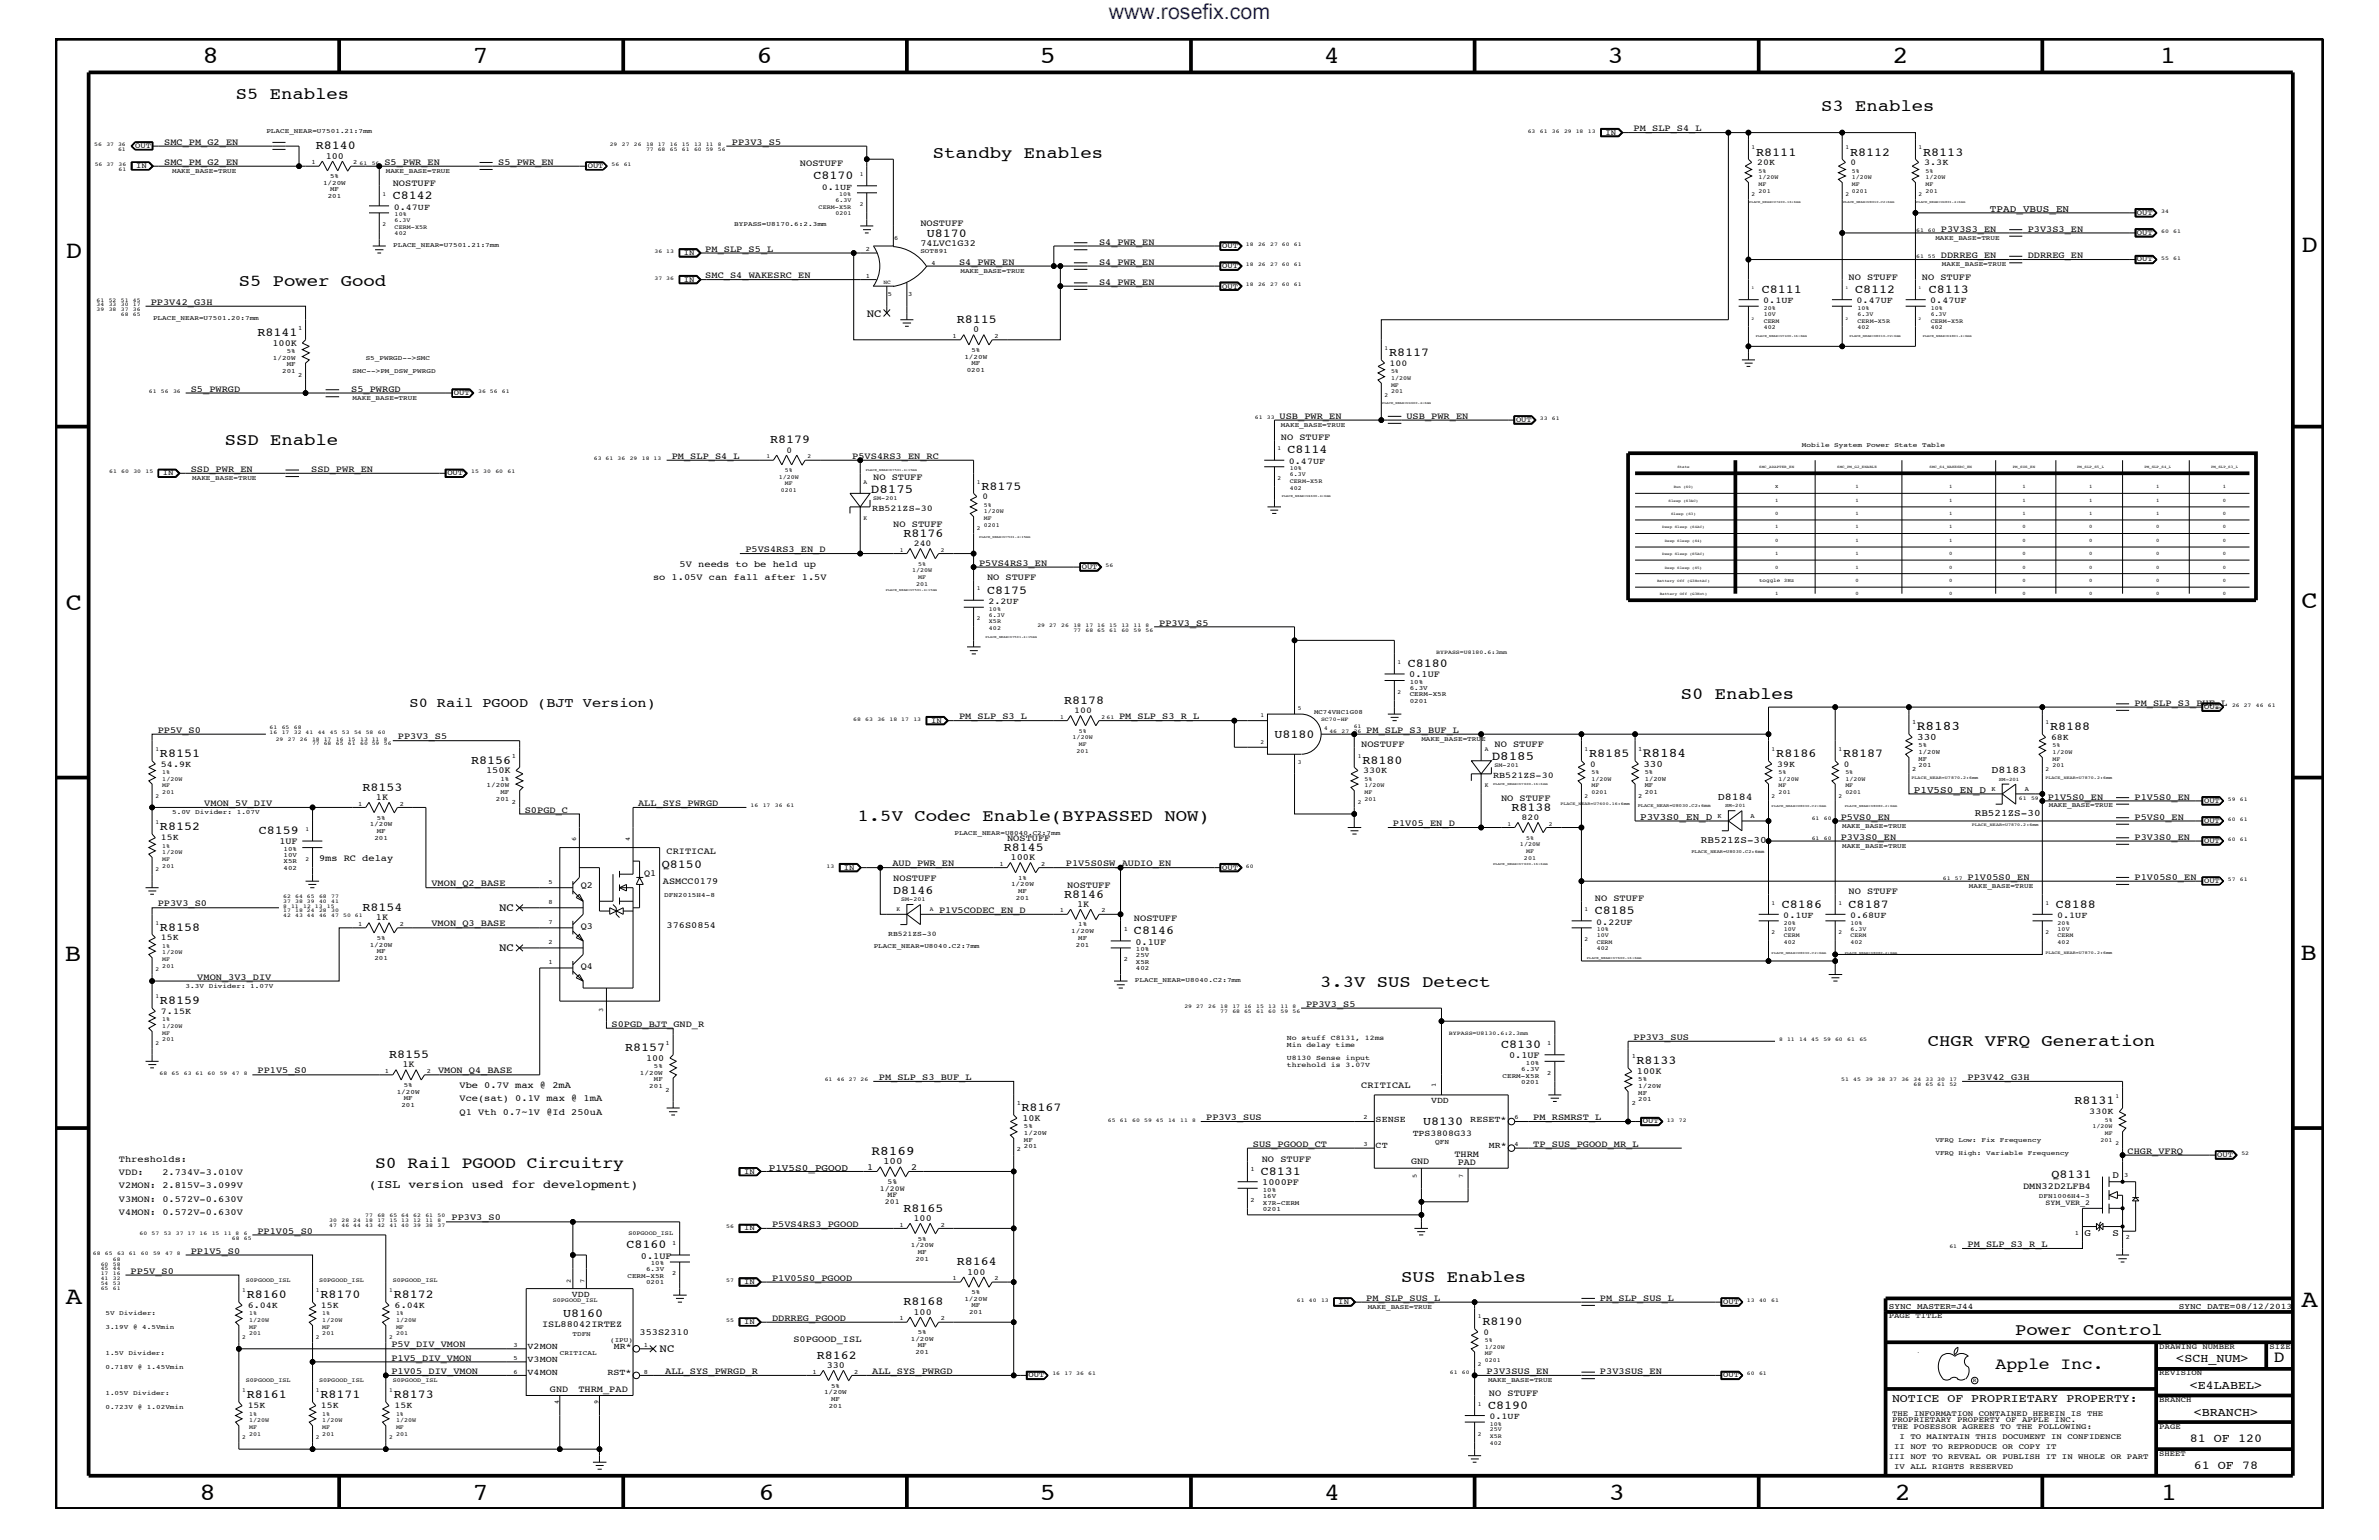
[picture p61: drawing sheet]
<svg xmlns="http://www.w3.org/2000/svg" width="432mm" height="279mm" viewBox="0 0 432 279" stroke-linecap="round" stroke-linejoin="round" font-family="sans-serif">
<defs><g id="words">
<g font-size="4.5">
<text x="36.7" y="11.5">8</text>
<text x="85.8" y="11.5">7</text>
<text x="137.3" y="11.5">6</text>
<text x="188.7" y="11.5">5</text>
<text x="240.3" y="11.5">4</text>
<text x="291.8" y="11.5">3</text>
<text x="343.5" y="11.5">2</text>
<text x="392" y="11.5">1</text>
<text x="11.9" y="46.8">D</text>
<text x="417.7" y="45.7">D</text>
<text x="11.9" y="110.6">C</text>
<text x="417.7" y="110.4">C</text>
<text x="11.8" y="174.3">B</text>
<text x="417.6" y="174.2">B</text>
<text x="11.9" y="236.7">A</text>
<text x="417.7" y="237.1">A</text>
<text x="36.2" y="272.1">8</text>
<text x="85.8" y="272.1">7</text>
<text x="137.7" y="272.1">6</text>
<text x="188.7" y="272.1">5</text>
<text x="240.4" y="272.1">4</text>
<text x="292" y="272.1">3</text>
<text x="343.9" y="272.1">2</text>
<text x="392.2" y="272.1">1</text>
</g>
<text font-size="3.9" fill="#00f" x="201.2" y="3.5">www.rosefix.com</text>
<g font-size="3">
<text x="42.8" y="18">S5 Enables</text>
<text x="330.5" y="20.2">S3 Enables</text>
<text x="169.3" y="28.6">Standby Enables</text>
<text x="43.3" y="51.9">S5 Power Good</text>
<text x="40.8" y="80.8">SSD Enable</text>
<text x="305.1" y="126.9">S0 Enables</text>
<text x="155.7" y="149">1.5V Codec Enable(BYPASSED NOW)</text>
<text x="239.6" y="179">3.3V SUS Detect</text>
<text x="349.9" y="189.9">CHGR VFRQ Generation</text>
<text x="68.1" y="211.9">S0 Rail PGOOD Circuitry</text>
<text x="254.3" y="232.6">SUS Enables</text>
<text x="365.8" y="242.3">Power Control</text>
<text x="362.2" y="248.4">Apple Inc.</text>
<text x="412.7" y="247.1">D</text>
</g>
<text font-size="2.5" x="74.3" y="128.3">S0 Rail PGOOD (BJT Version)</text>
<g font-size="2.4">
<text x="298.2" y="137.3">R8184</text>
<text x="347.9" y="132.4">R8183</text>
<text x="158.2" y="209.6">R8169</text>
</g>
<g font-size="2.3">
<text x="158.1" y="89.4">D8175</text>
<text x="270.8" y="137.9">D8185</text>
</g>
<g font-size="2.2">
<text x="57.3" y="27.1">R8140</text>
<text x="318.8" y="28.2">R8111</text>
<text x="335.8" y="28.2">R8112</text>
<text x="349.1" y="28.2">R8113</text>
<text x="147.7" y="32.5">C8170</text>
<text x="71.3" y="36.2">C8142</text>
<text x="168.2" y="43">U8170</text>
<text x="319.8" y="53.2">C8111</text>
<text x="336.7" y="53.2">C8112</text>
<text x="350.1" y="53.2">C8113</text>
<text x="173.7" y="58.6">R8115</text>
<text x="46.7" y="60.9">R8141</text>
<text x="252.1" y="64.5">R8117</text>
<text x="139.8" y="80.5">R8179</text>
<text x="233.7" y="82.2">C8114</text>
<text x="178.1" y="88.8">R8175</text>
<text x="164" y="97.4">R8176</text>
<text x="179.2" y="107.7">C8175</text>
<text x="255.5" y="121">C8180</text>
<text x="193.1" y="127.7">R8178</text>
<text x="29" y="137.3">R8151</text>
<text x="231.3" y="133.9">U8180</text>
<text x="288.5" y="137.3">R8185</text>
<text x="322.4" y="137.3">R8186</text>
<text x="334.5" y="137.3">R8187</text>
<text x="372.1" y="132.4">R8188</text>
<text x="65.8" y="143.5">R8153</text>
<text x="85.5" y="138.5">R8156</text>
<text x="247.3" y="138.5">R8180</text>
<text x="274.3" y="147.1">R8138</text>
<text x="29" y="150.7">R8152</text>
<text x="47" y="151.3">C8159</text>
<text x="182.2" y="154.4">R8145</text>
<text x="120.1" y="157.5">Q8150</text>
<text x="65.8" y="165.3">R8154</text>
<text x="162.1" y="162.2">D8146</text>
<text x="193.1" y="162.8">R8146</text>
<text x="289.5" y="165.9">C8185</text>
<text x="323.4" y="164.7">C8186</text>
<text x="335.5" y="164.7">C8187</text>
<text x="373.1" y="164.7">C8188</text>
<text x="29" y="168.9">R8158</text>
<text x="205.8" y="169.5">C8146</text>
<text x="29" y="182.1">R8159</text>
<text x="70.6" y="192">R8155</text>
<text x="113.5" y="190.6">R8157</text>
<text x="272.5" y="190.2">C8130</text>
<text x="297" y="193.1">R8133</text>
<text x="185.4" y="201.5">R8167</text>
<text x="376.5" y="200.3">R8131</text>
<text x="258.3" y="204.1">U8130</text>
<text x="228.9" y="213.2">C8131</text>
<text x="372.4" y="213.8">Q8131</text>
<text x="164" y="219.8">R8165</text>
<text x="113.7" y="226.5">C8160</text>
<text x="173.7" y="229.6">R8164</text>
<text x="44.8" y="235.5">R8160</text>
<text x="58.2" y="235.5">R8170</text>
<text x="71.5" y="235.5">R8172</text>
<text x="102.2" y="238.9">U8160</text>
<text x="164" y="236.8">R8168</text>
<text x="269.1" y="240.3">R8190</text>
<text x="148.3" y="246.5">R8162</text>
<text x="395" y="247.1">&lt;SCH_NUM&gt;</text>
<text x="397.5" y="252">&lt;E4LABEL&gt;</text>
<text x="44.8" y="253.7">R8161</text>
<text x="58.2" y="253.7">R8171</text>
<text x="71.5" y="253.7">R8173</text>
<text x="270.1" y="255.6">C8190</text>
<text x="398.2" y="256.8">&lt;BRANCH&gt;</text>
<text x="397.5" y="261.6">81 OF 120</text>
<text x="398.2" y="266.6">61 OF 78</text>
</g>
<g font-size="2.1">
<text x="66.9" y="215.6">(ISL version used for development)</text>
<text x="343.4" y="254.4">NOTICE OF PROPRIETARY PROPERTY:</text>
</g>
<g font-size="2">
<text x="157.3" y="57.4">NC</text>
<text x="90.6" y="165.3">NC</text>
<text x="90.6" y="172.6">NC</text>
<text x="119.7" y="245.3">NC</text>
</g>
<g font-size="1.9">
<text x="361.5" y="140.3">D8183</text>
<text x="311.8" y="145.1">D8184</text>
</g>
<g font-size="1.8">
<text x="361.2" y="38.4">TPAD_VBUS_EN</text>
<text x="348" y="134.2">330</text>
<text x="298.3" y="139.1">330</text>
<text x="347.4" y="143.9">P1V5S0_EN_D</text>
<text x="297.7" y="148.7">P3V3S0_EN_D</text>
<text x="358.4" y="148">RB521ZS-30</text>
<text x="308.7" y="152.9">RB521ZS-30</text>
<text x="139.5" y="212.4">P1V5S0_PGOOD</text>
<text x="160.3" y="211.3">100</text>
<text x="383.5" y="213.6">D</text>
<text x="378.4" y="224.2">G</text>
<text x="383.5" y="224.2">S</text>
</g>
<g font-size="1.7">
<text x="296.5" y="23.8">PM_SLP_S4_L</text>
<text x="29.8" y="29.9">SMC_PM_G2_EN</text>
<text x="29.8" y="26.3">SMC_PM_G2_EN</text>
<text x="59.1" y="28.8">100</text>
<text x="69.8" y="29.9">S5_PWR_EN</text>
<text x="90.4" y="29.9">S5_PWR_EN</text>
<text x="132.8" y="26.3">PP3V3_S5</text>
<text x="71.3" y="33.7">NOSTUFF</text>
<text x="145.2" y="30.2">NOSTUFF</text>
<text x="167" y="41">NOSTUFF</text>
<text x="128" y="45.7">PM_SLP_S5_L</text>
<text x="167" y="44.6">74LVC1G32</text>
<text x="199.5" y="44.4">S4_PWR_EN</text>
<text x="352.3" y="46.8">DDRREG_EN</text>
<text x="352.3" y="42">P3V3S3_EN</text>
<text x="368" y="42">P3V3S3_EN</text>
<text x="368" y="46.8">DDRREG_EN</text>
<text x="128" y="50.5">SMC_S4_WAKESRC_EN</text>
<text x="174.1" y="48">S4_PWR_EN</text>
<text x="199.5" y="51.7">S4_PWR_EN</text>
<text x="199.5" y="48">S4_PWR_EN</text>
<text x="335.5" y="50.7">NO STUFF</text>
<text x="348.8" y="50.7">NO STUFF</text>
<text x="27.3" y="55.3">PP3V42_G3H</text>
<text x="49.4" y="62.8">100K</text>
<text x="176.7" y="60.3">0</text>
<text x="34.6" y="71.1">S5_PWRGD</text>
<text x="63.8" y="71.1">S5_PWRGD</text>
<text x="232.2" y="76">USB_PWR_EN</text>
<text x="255.3" y="76">USB_PWR_EN</text>
<text x="121.9" y="83.3">PM_SLP_S4_L</text>
<text x="154.7" y="83.3">P5VS4RS3_EN_RC</text>
<text x="232.5" y="79.9">NO STUFF</text>
<text x="34.6" y="85.6">SSD_PWR_EN</text>
<text x="56.5" y="85.6">SSD_PWR_EN</text>
<text x="158.5" y="87.1">NO STUFF</text>
<text x="162.1" y="95.6">NO STUFF</text>
<text x="135.3" y="100.2">P5VS4RS3_EN_D</text>
<text x="118.5" y="105.3">so 1.05V can fall after 1.5V</text>
<text x="123.4" y="102.9">5V needs to be held up</text>
<text x="177.7" y="102.6">P5VS4RS3_EN</text>
<text x="179.2" y="105.3">NO STUFF</text>
<text x="210.4" y="113.6">PP3V3_S5</text>
<text x="255.8" y="122.9">0.1UF</text>
<text x="174.1" y="130.5">PM_SLP_S3_L</text>
<text x="203.1" y="130.5">PM_SLP_S3_R_L</text>
<text x="387.4" y="128">PM_SLP_S3_BUF_L</text>
<text x="28.6" y="133">PP5V_S0</text>
<text x="72.2" y="134.1">PP3V3_S5</text>
<text x="247.1" y="135.6">NOSTUFF</text>
<text x="248" y="133">PM_SLP_S3_BUF_L</text>
<text x="271.3" y="135.6">NO STUFF</text>
<text x="88.2" y="140.3">150K</text>
<text x="37.1" y="146.2">VMON_5V_DIV</text>
<text x="68.2" y="145.1">1K</text>
<text x="95.3" y="147.5">S0PGD_C</text>
<text x="115.8" y="146.2">ALL_SYS_PWRGD</text>
<text x="252.8" y="149.9">P1V05_EN_D</text>
<text x="272.5" y="145.3">NO STUFF</text>
<text x="334.1" y="148.7">P5VS0_EN</text>
<text x="371.7" y="145.1">P1V5S0_EN</text>
<text x="387.4" y="145.1">P1V5S0_EN</text>
<text x="387.4" y="148.7">P5VS0_EN</text>
<text x="50.7" y="153.2">1UF</text>
<text x="121" y="155">CRITICAL</text>
<text x="182.8" y="152.6">NOSTUFF</text>
<text x="334.1" y="152.3">P3V3S0_EN</text>
<text x="387.4" y="152.3">P3V3S0_EN</text>
<text x="57.9" y="156.2">9ms RC delay</text>
<text x="78.3" y="160.8">VMON_Q2_BASE</text>
<text x="105.4" y="161.1">Q2</text>
<text x="116.9" y="158.9">Q1</text>
<text x="120.3" y="160.3">ASMCC0179</text>
<text x="162" y="157.2">AUD_PWR_EN</text>
<text x="162.1" y="159.9">NOSTUFF</text>
<text x="183.4" y="156.1">100K</text>
<text x="193.5" y="157.2">P1V5S0SW_AUDIO_EN</text>
<text x="193.7" y="161.1">NOSTUFF</text>
<text x="357.1" y="159.6">P1V05S0_EN</text>
<text x="387.4" y="159.6">P1V05S0_EN</text>
<text x="28.6" y="164.5">PP3V3_S0</text>
<text x="68.2" y="167">1K</text>
<text x="170.4" y="165.6">P1V5CODEC_EN_D</text>
<text x="195.5" y="164.5">1K</text>
<text x="205.8" y="167.1">NOSTUFF</text>
<text x="289.5" y="163.5">NO STUFF</text>
<text x="335.5" y="162.2">NO STUFF</text>
<text x="78.3" y="168.1">VMON_Q3_BASE</text>
<text x="105.4" y="168.6">Q3</text>
<text x="121" y="168.3">376S0854</text>
<text x="206.1" y="171.4">0.1UF</text>
<text x="35.8" y="177.7">VMON_3V3_DIV</text>
<text x="105.4" y="175.9">Q4</text>
<text x="237.1" y="182.7">PP3V3_S5</text>
<text x="111" y="186.3">S0PGD_BJT_GND_R</text>
<text x="273.9" y="192">0.1UF</text>
<text x="296.5" y="188.7">PP3V3_SUS</text>
<text x="46.7" y="194.8">PP1V5_S0</text>
<text x="73.1" y="193.7">1K</text>
<text x="79.5" y="194.8">VMON_Q4_BASE</text>
<text x="83.4" y="197.4">Vbe 0.7V max @ 2mA</text>
<text x="117.3" y="192.5">100</text>
<text x="159.5" y="195.9">PM_SLP_S3_BUF_L</text>
<text x="247.1" y="197.4">CRITICAL</text>
<text x="297.1" y="194.8">100K</text>
<text x="357.1" y="195.9">PP3V42_G3H</text>
<text x="83.4" y="199.8">Vce(sat) 0.1V max @ 1mA</text>
<text x="83.4" y="202.3">Q1 Vth 0.7~1V @Id 250uA</text>
<text x="185.6" y="203.4">10K</text>
<text x="218.9" y="203.2">PP3V3_SUS</text>
<text x="278.3" y="203.2">PM_RSMRST_L</text>
<text x="227.4" y="208.1">SUS_PGOOD_CT</text>
<text x="264" y="209.9">THRM</text>
<text x="278.3" y="208.1">TP_SUS_PGOOD_MR_L</text>
<text x="386.2" y="209.3">CHGR_VFRQ</text>
<text x="21.6" y="215.6">V2MON: 2.815V-3.099V</text>
<text x="21.6" y="213.2">VDD:</text>
<text x="21.6" y="210.8">Thresholds:</text>
<text x="29.5" y="213.2">2.734V-3.010V</text>
<text x="157.4" y="212.2">1</text>
<text x="165.4" y="212.2">2</text>
<text x="229" y="210.8">NO STUFF</text>
<text x="229.1" y="215">1000PF</text>
<text x="256.1" y="211.1">GND</text>
<text x="264.6" y="211.4">PAD</text>
<text x="367.2" y="215.8">DMN32D2LFB4</text>
<text x="21.6" y="218">V3MON: 0.572V-0.630V</text>
<text x="21.6" y="220.4">V4MON: 0.572V-0.630V</text>
<text x="82" y="221.4">PP3V3_S0</text>
<text x="165.8" y="221.5">100</text>
<text x="34.6" y="227.5">PP1V5_S0</text>
<text x="46.7" y="223.9">PP1V05_S0</text>
<text x="140.1" y="222.6">P5VS4RS3_PGOOD</text>
<text x="357.1" y="226.3">PM_SLP_S3_R_L</text>
<text x="23.7" y="231.1">PP5V_S0</text>
<text x="116.3" y="228.4">0.1UF</text>
<text x="140.1" y="232.4">P1V05S0_PGOOD</text>
<text x="175.6" y="231.3">100</text>
<text x="140.1" y="239.6">DDRREG_PGOOD</text>
<text x="165.8" y="238.5">100</text>
<text x="248" y="236">PM_SLP_SUS_L</text>
<text x="290.4" y="236">PM_SLP_SUS_L</text>
<text x="71" y="244.5">P5V_DIV_VMON</text>
<text x="98.4" y="240.7">ISL88042IRTEZ</text>
<text x="116.1" y="242.3">353S2310</text>
<text x="144" y="243.5">S0PGOOD_ISL</text>
<text x="71" y="246.9">P1V5_DIV_VMON</text>
<text x="71" y="249.3">P1V05_DIV_VMON</text>
<text x="120.7" y="249.3">ALL_SYS_PWRGD_R</text>
<text x="150.1" y="248.2">330</text>
<text x="158.3" y="249.3">ALL_SYS_PWRGD</text>
<text x="269.8" y="249.3">P3V3SUS_EN</text>
<text x="290.4" y="249.3">P3V3SUS_EN</text>
<text x="99.8" y="252.6">GND</text>
<text x="105" y="252.6">THRM_PAD</text>
<text x="270.3" y="253.3">NO STUFF</text>
</g>
<g font-size="1.6">
<text x="149.2" y="34.4">0.1UF</text>
<text x="318.9" y="30">20K</text>
<text x="335.9" y="30">0</text>
<text x="349.2" y="30">3.3K</text>
<text x="71.5" y="38">0.47UF</text>
<text x="320" y="55">0.1UF</text>
<text x="337" y="55">0.47UF</text>
<text x="350.4" y="55">0.47UF</text>
<text x="252.2" y="66.4">100</text>
<text x="142.7" y="82.2">0</text>
<text x="233.9" y="84.1">0.47UF</text>
<text x="158.3" y="92.7">RB521ZS-30</text>
<text x="178.3" y="90.6">0</text>
<text x="165.9" y="99.1">240</text>
<text x="179.4" y="109.5">2.2UF</text>
<text x="195" y="129.4">100</text>
<text x="372.3" y="134.2">68K</text>
<text x="29.2" y="139.1">54.9K</text>
<text x="247.4" y="140.3">330K</text>
<text x="271" y="141.2">RB521ZS-30</text>
<text x="288.6" y="139.1">0</text>
<text x="322.6" y="139.1">39K</text>
<text x="334.7" y="139.1">0</text>
<text x="276.2" y="148.8">820</text>
<text x="29.2" y="152.4">15K</text>
<text x="289.7" y="167.8">0.22UF</text>
<text x="323.7" y="166.5">0.1UF</text>
<text x="335.8" y="166.5">0.68UF</text>
<text x="373.4" y="166.5">0.1UF</text>
<text x="29.2" y="170.6">15K</text>
<text x="29.2" y="184">7.15K</text>
<text x="249.7" y="203.5">SENSE</text>
<text x="259.8" y="200.1">VDD</text>
<text x="266.9" y="203.5">RESET*</text>
<text x="379.2" y="202.1">330K</text>
<text x="249.7" y="208.3">CT</text>
<text x="256.4" y="206">TPS3808G33</text>
<text x="270.3" y="208.3">MR*</text>
<text x="45" y="237.3">6.04K</text>
<text x="58.3" y="237.3">15K</text>
<text x="71.6" y="237.3">6.04K</text>
<text x="103.8" y="235.2">VDD</text>
<text x="95.8" y="244.7">V2MON</text>
<text x="111.4" y="244.7">MR*</text>
<text x="269.2" y="242.2">0</text>
<text x="95.8" y="249.5">V4MON</text>
<text x="95.8" y="247.1">V3MON</text>
<text x="110.2" y="249.5">RST*</text>
<text x="45" y="255.5">15K</text>
<text x="58.3" y="255.5">15K</text>
<text x="71.6" y="255.5">15K</text>
<text x="270.3" y="257.4">0.1UF</text>
</g>
<g font-size="1.5">
<text x="342.8" y="237.4">SYNC_MASTER=J44</text>
<text x="395.5" y="237.4">SYNC_DATE=08/12/2013</text>
</g>
<g font-size="1.4">
<text x="24.6" y="26.9">OUT</text>
<text x="291.4" y="24.4">IN</text>
<text x="24.7" y="30.5">IN</text>
<text x="106.7" y="30.5">OUT</text>
<text x="387.9" y="39">OUT</text>
<text x="124.1" y="46.3">IN</text>
<text x="221.8" y="45.1">OUT</text>
<text x="387.9" y="47.4">OUT</text>
<text x="387.9" y="42.6">OUT</text>
<text x="124.1" y="51.1">IN</text>
<text x="221.8" y="48.7">OUT</text>
<text x="221.8" y="52.4">OUT</text>
<text x="82.4" y="71.7">OUT</text>
<text x="275.2" y="76.6">OUT</text>
<text x="29.5" y="86.2">IN</text>
<text x="81.2" y="86.2">OUT</text>
<text x="196.3" y="103.2">OUT</text>
<text x="169" y="131.1">IN</text>
<text x="400" y="128.7">OUT</text>
<text x="400" y="145.7">OUT</text>
<text x="400" y="149.3">OUT</text>
<text x="400" y="152.9">OUT</text>
<text x="153.2" y="157.8">IN</text>
<text x="221.8" y="157.8">OUT</text>
<text x="400" y="160.2">OUT</text>
<text x="298.2" y="203.8">OUT</text>
<text x="402.4" y="209.9">OUT</text>
<text x="135" y="213">IN</text>
<text x="161.1" y="214.7">5%</text>
<text x="159.7" y="216">1/20W</text>
<text x="160.6" y="218.4">201</text>
<text x="161.1" y="217.2">MF</text>
<text x="371.3" y="218.6">SYM_VER_2</text>
<text x="135" y="223.2">IN</text>
<text x="135" y="232.9">IN</text>
<text x="242.9" y="236.6">IN</text>
<text x="312.8" y="236.6">OUT</text>
<text x="342.8" y="239.2">PAGE TITLE</text>
<text x="135" y="240.2">IN</text>
<text x="391.9" y="244.7">DRAWING NUMBER</text>
<text x="411.9" y="244.7">SIZE</text>
<text x="186.7" y="249.9">OUT</text>
<text x="312.8" y="249.9">OUT</text>
<text x="391.9" y="249.5">REVISION</text>
<text x="343.4" y="256.8">THE INFORMATION CONTAINED HEREIN IS THE</text>
<text x="391.9" y="254.4">BRANCH</text>
<text x="343.4" y="258">PROPRIETARY PROPERTY OF APPLE INC.</text>
<text x="343.4" y="259.3">THE POSESSOR AGREES TO THE FOLLOWING:</text>
<text x="343.8" y="262.9">II NOT TO REPRODUCE OR COPY IT</text>
<text x="344.8" y="261.1">I TO MAINTAIN THIS DOCUMENT IN CONFIDENCE</text>
<text x="391.9" y="259.3">PAGE</text>
<text x="342.8" y="264.7">III NOT TO REVEAL OR PUBLISH IT IN WHOLE OR PART</text>
<text x="343.8" y="266.6">IV ALL RIGHTS RESERVED</text>
<text x="391.9" y="264.1">SHEET</text>
</g>
<g font-size="1.3">
<text x="161.2" y="169.9">RB521ZS-30</text>
<text x="233.6" y="188.7">No stuff C8131, 12ms</text>
<text x="233.6" y="189.9">Min delay time</text>
<text x="233.6" y="193.6">threhold is 3.07V</text>
<text x="233.6" y="192.3">U8130 Sense input</text>
<text x="260.5" y="207.6">QFN</text>
</g>
<g font-size="1.2">
<text x="48.3" y="24.2">PLACE_NEAR=U7501.21:7mm</text>
<text x="56.6" y="29.7">1</text>
<text x="64.1" y="29.7">2</text>
<text x="31.2" y="31.4">MAKE_BASE=TRUE</text>
<text x="58.6" y="33.6">1/20W</text>
<text x="59.5" y="35.9">201</text>
<text x="59.9" y="34.7">MF</text>
<text x="59.9" y="32.3">5%</text>
<text x="70" y="31.4">MAKE_BASE=TRUE</text>
<text x="133.3" y="41.1">BYPASS=U8170.6:2.3mm</text>
<text x="71.4" y="44.7">PLACE_NEAR=U7501.21:7mm</text>
<text x="157.1" y="45.5">2</text>
<text x="162.3" y="43.5">6</text>
<text x="167" y="45.9">SOT891</text>
<text x="351.3" y="43.5">MAKE_BASE=TRUE</text>
<text x="157.1" y="50.4">1</text>
<text x="161.1" y="53.8">5</text>
<text x="164.8" y="53.8">3</text>
<text x="169.1" y="48">4</text>
<text x="174.3" y="49.6">MAKE_BASE=TRUE</text>
<text x="352.5" y="48.3">MAKE_BASE=TRUE</text>
<text x="27.8" y="58">PLACE_NEAR=U7501.20:7mm</text>
<text x="54.1" y="59.8">1</text>
<text x="49.5" y="65.3">1/20W</text>
<text x="52.1" y="64">5%</text>
<text x="66.4" y="65.3">S5_PWRGD--&gt;SMC</text>
<text x="172.9" y="61.3">1</text>
<text x="175" y="65.1">1/20W</text>
<text x="176.3" y="63.9">5%</text>
<text x="180.5" y="61.3">2</text>
<text x="51.2" y="67.7">201</text>
<text x="52.1" y="66.5">MF</text>
<text x="54.1" y="68.4">2</text>
<text x="64" y="67.7">SMC--&gt;PM_DSW_PWRGD</text>
<text x="175.5" y="67.5">0201</text>
<text x="176.3" y="66.2">MF</text>
<text x="64" y="72.6">MAKE_BASE=TRUE</text>
<text x="232.5" y="77.4">MAKE_BASE=TRUE</text>
<text x="327.1" y="81.1">Mobile</text>
<text x="332.9" y="81.1">System Power</text>
<text x="343.8" y="81.1">State</text>
<text x="348.9" y="81.1">Table</text>
<text x="34.9" y="87.1">MAKE_BASE=TRUE</text>
<text x="255.9" y="125.2">6.3V</text>
<text x="255.9" y="124.1">10%</text>
<text x="238.5" y="129.6">MC74VHC1G08</text>
<text x="255.9" y="126.4">CERM-X5R</text>
<text x="255.9" y="127.6">0201</text>
<text x="347" y="131.3">1</text>
<text x="92.9" y="137.4">1</text>
<text x="258" y="134.4">MAKE_BASE=TRUE</text>
<text x="297.3" y="136.2">1</text>
<text x="348.2" y="135.6">5%</text>
<text x="348.2" y="136.8">1/20W</text>
<text x="88.3" y="142.9">1/20W</text>
<text x="90.8" y="141.7">1%</text>
<text x="298.5" y="141.7">1/20W</text>
<text x="298.5" y="142.9">MF</text>
<text x="298.5" y="140.4">5%</text>
<text x="347" y="139.8">2</text>
<text x="348.2" y="138">MF</text>
<text x="348.2" y="139.2">201</text>
<text x="361.4" y="143.5">K</text>
<text x="367.5" y="143.5">A</text>
<text x="31.2" y="147.7">5.0V</text>
<text x="35.4" y="147.7">Divider:</text>
<text x="43" y="147.7">1.07V</text>
<text x="65" y="146.2">1</text>
<text x="67.1" y="149.9">1/20W</text>
<text x="68.4" y="148.7">5%</text>
<text x="72.6" y="146.2">2</text>
<text x="90" y="145.3">201</text>
<text x="90.8" y="144">MF</text>
<text x="92.9" y="145.9">2</text>
<text x="297.3" y="144.7">2</text>
<text x="298.5" y="144">201</text>
<text x="311.7" y="148.4">K</text>
<text x="317.8" y="148.4">A</text>
<text x="371.9" y="146.5">MAKE_BASE=TRUE</text>
<text x="51.5" y="154.4">10%</text>
<text x="51.5" y="155.5">10V</text>
<text x="67.9" y="152.3">201</text>
<text x="68.4" y="151.1">MF</text>
<text x="104.6" y="152.6" transform="rotate(-90 104.6 152.6)">6</text>
<text x="114.3" y="152.6" transform="rotate(-90 114.3 152.6)">4</text>
<text x="173.2" y="151.4">PLACE_NEAR=U8040.C2:7mm</text>
<text x="334.3" y="150.1">MAKE_BASE=TRUE</text>
<text x="334.3" y="153.8">MAKE_BASE=TRUE</text>
<text x="51.5" y="157.9">402</text>
<text x="51.5" y="156.7">X5R</text>
<text x="99.6" y="160.3">5</text>
<text x="181.4" y="157.1">1</text>
<text x="183.5" y="160.8">1/20W</text>
<text x="184.8" y="162">MF</text>
<text x="184.8" y="159.6">1%</text>
<text x="189" y="157.1">2</text>
<text x="357.4" y="161.1">MAKE_BASE=TRUE</text>
<text x="99.6" y="167.6">7</text>
<text x="99.6" y="163.9">8</text>
<text x="120.6" y="162.7">DFN2015H4-8</text>
<text x="184.4" y="163.3">201</text>
<text x="192.4" y="165.6">1</text>
<text x="199.9" y="165.6">2</text>
<text x="65" y="168">1</text>
<text x="67.1" y="171.7">1/20W</text>
<text x="68.4" y="172.9">MF</text>
<text x="68.4" y="170.5">5%</text>
<text x="72.6" y="168">2</text>
<text x="99.6" y="171.2">2</text>
<text x="158.6" y="172">PLACE_NEAR=U8040.C2:7mm</text>
<text x="194.4" y="169.3">1/20W</text>
<text x="195.3" y="171.7">201</text>
<text x="195.7" y="170.5">MF</text>
<text x="195.7" y="168.1">1%</text>
<text x="204" y="168.9">1</text>
<text x="206.2" y="173.7">25V</text>
<text x="206.2" y="172.6">10%</text>
<text x="33.7" y="179.3">3.3V</text>
<text x="37.9" y="179.3">Divider:</text>
<text x="45.4" y="179.3">1.07V</text>
<text x="67.9" y="174.2">201</text>
<text x="99.6" y="174.9">1</text>
<text x="204" y="174.4">2</text>
<text x="206" y="178.1">PLACE_NEAR=U8040.C2:7mm</text>
<text x="206.2" y="176.1">402</text>
<text x="206.2" y="174.9">X5R</text>
<text x="109.5" y="183.7" transform="rotate(-90 109.5 183.7)">3</text>
<text x="120.8" y="189.5">1</text>
<text x="280.8" y="189.5">1</text>
<text x="296.2" y="192">1</text>
<text x="69.8" y="194.7">1</text>
<text x="73.3" y="197.2">5%</text>
<text x="77.5" y="194.7">2</text>
<text x="116.2" y="195">1/20W</text>
<text x="117.9" y="197.4">201</text>
<text x="118.7" y="196.2">MF</text>
<text x="118.7" y="193.7">5%</text>
<text x="260.6" y="197.2" transform="rotate(-90 260.6 197.2)">1</text>
<text x="272.7" y="195.5">CERM-X5R</text>
<text x="276.1" y="194.3">6.3V</text>
<text x="276.1" y="196.7">0201</text>
<text x="276.9" y="193.2">10%</text>
<text x="280.8" y="195">2</text>
<text x="297.3" y="197.4">1/20W</text>
<text x="297.3" y="196.2">5%</text>
<text x="72" y="198.4">1/20W</text>
<text x="72.9" y="200.9">201</text>
<text x="73.3" y="199.6">MF</text>
<text x="120.8" y="198.1">2</text>
<text x="184.6" y="200.4">1</text>
<text x="247.5" y="203">2</text>
<text x="274.9" y="203">6</text>
<text x="296.2" y="200.4">2</text>
<text x="297.3" y="198.7">MF</text>
<text x="297.3" y="199.8">201</text>
<text x="184.6" y="208.9">2</text>
<text x="185.8" y="207.1">MF</text>
<text x="185.8" y="205.9">1/20W</text>
<text x="185.8" y="208.3">201</text>
<text x="185.8" y="204.7">5%</text>
<text x="247.5" y="208">3</text>
<text x="274.9" y="207.9">4</text>
<text x="351.3" y="207.1">VFRQ</text>
<text x="351.3" y="209.6">VFRQ</text>
<text x="355.5" y="207.1">Low:</text>
<text x="355.5" y="209.6">High:</text>
<text x="359.6" y="207.1">Fix</text>
<text x="360.5" y="209.6">Variable</text>
<text x="363" y="207.1">Frequency</text>
<text x="368" y="209.6">Frequency</text>
<text x="227" y="212.5">1</text>
<text x="257.1" y="213.8" transform="rotate(-90 257.1 213.8)">5</text>
<text x="265.6" y="213.8" transform="rotate(-90 265.6 213.8)">7</text>
<text x="385.6" y="213.6">3</text>
<text x="227" y="218">2</text>
<text x="229.2" y="216.2">10%</text>
<text x="229.2" y="218.6">X7R-CERM</text>
<text x="229.2" y="219.7">0201</text>
<text x="229.2" y="217.3">16V</text>
<text x="370.1" y="217.3">DFN1006H4-3</text>
<text x="122" y="225.9">1</text>
<text x="163.2" y="222.5">1</text>
<text x="165.3" y="226.3">1/20W</text>
<text x="166.6" y="227.5">MF</text>
<text x="166.6" y="225.1">5%</text>
<text x="170.8" y="222.5">2</text>
<text x="376.6" y="224.1">1</text>
<text x="385.8" y="224.8">2</text>
<text x="103.6" y="232.9" transform="rotate(-90 103.6 232.9)">2</text>
<text x="106.1" y="232.9" transform="rotate(-90 106.1 232.9)">7</text>
<text x="113.9" y="231.8">CERM-X5R</text>
<text x="117.3" y="230.7">6.3V</text>
<text x="117.3" y="233">0201</text>
<text x="118.1" y="229.6">10%</text>
<text x="122" y="231.3">2</text>
<text x="166.2" y="228.7">201</text>
<text x="172.9" y="232.2">1</text>
<text x="180.5" y="232.2">2</text>
<text x="19.1" y="238.6">5V</text>
<text x="21.7" y="238.6">Divider:</text>
<text x="163.2" y="239.5">1</text>
<text x="170.8" y="239.5">2</text>
<text x="175" y="236">1/20W</text>
<text x="175.9" y="238.4">201</text>
<text x="176.3" y="237.2">MF</text>
<text x="176.3" y="234.7">5%</text>
<text x="248.2" y="237.4">MAKE_BASE=TRUE</text>
<text x="19.1" y="241.1">3.19V</text>
<text x="19.1" y="245.9">1.5V</text>
<text x="23.3" y="245.9">Divider:</text>
<text x="24.1" y="241.1">@</text>
<text x="25.8" y="241.1">4.5Vmin</text>
<text x="93.2" y="244.4">3</text>
<text x="101.6" y="245.9">CRITICAL</text>
<text x="103.9" y="242.4">TDFN</text>
<text x="110.7" y="243.5">(IPU)</text>
<text x="116.8" y="244.4">1</text>
<text x="165.3" y="243.3">1/20W</text>
<text x="166.2" y="245.6">201</text>
<text x="166.6" y="244.5">MF</text>
<text x="166.6" y="242">5%</text>
<text x="19.1" y="248.4">0.718V</text>
<text x="25" y="248.4">@</text>
<text x="26.7" y="248.4">1.45Vmin</text>
<text x="93.2" y="246.7">5</text>
<text x="93.2" y="249.2">6</text>
<text x="116.8" y="249.2">8</text>
<text x="147.5" y="249.2">1</text>
<text x="150.8" y="251.7">5%</text>
<text x="155" y="249.2">2</text>
<text x="270.1" y="250.7">MAKE_BASE=TRUE</text>
<text x="19.1" y="255.6">0.723V</text>
<text x="19.1" y="253.2">1.05V</text>
<text x="24.1" y="253.2">Divider:</text>
<text x="25" y="255.6">@</text>
<text x="26.7" y="255.6">1.02Vmin</text>
<text x="101.4" y="254.7" transform="rotate(-90 101.4 254.7)">4</text>
<text x="108.6" y="254.7" transform="rotate(-90 108.6 254.7)">9</text>
<text x="149.6" y="252.9">1/20W</text>
<text x="150.4" y="255.4">201</text>
<text x="150.8" y="254.2">MF</text>
</g>
<g font-size="1.1">
<text x="317.9" y="27.1">1</text>
<text x="334.9" y="27.1">1</text>
<text x="348.2" y="27.1">1</text>
<text x="69.4" y="35.6">1</text>
<text x="152.3" y="35.6">10%</text>
<text x="156" y="31.9">1</text>
<text x="317.9" y="35.6">2</text>
<text x="319.2" y="32.5">1/20W</text>
<text x="319.2" y="31.4">5%</text>
<text x="319.2" y="35">201</text>
<text x="319.2" y="33.7">MF</text>
<text x="334.9" y="35.6">2</text>
<text x="336.1" y="35">0201</text>
<text x="336.1" y="33.7">MF</text>
<text x="336.1" y="32.5">1/20W</text>
<text x="336.1" y="31.4">5%</text>
<text x="348.2" y="35.6">2</text>
<text x="349.5" y="33.7">MF</text>
<text x="349.5" y="31.4">5%</text>
<text x="349.5" y="32.5">1/20W</text>
<text x="349.5" y="35">201</text>
<text x="69.4" y="41">2</text>
<text x="71.6" y="39.2">10%</text>
<text x="71.6" y="40.3">6.3V</text>
<text x="71.6" y="41.5">CERM-X5R</text>
<text x="148.6" y="37.9">CERM-X5R</text>
<text x="151.6" y="36.7">6.3V</text>
<text x="151.6" y="39.1">0201</text>
<text x="156" y="37.4">2</text>
<text x="71.6" y="42.7">402</text>
<text x="320.1" y="59.7">402</text>
<text x="320.1" y="58.5">CERM</text>
<text x="320.1" y="57.3">10V</text>
<text x="320.1" y="56.2">20%</text>
<text x="337.1" y="56.2">10%</text>
<text x="337.1" y="57.3">6.3V</text>
<text x="337.1" y="58.5">CERM-X5R</text>
<text x="337.1" y="59.7">402</text>
<text x="350.4" y="57.3">6.3V</text>
<text x="350.4" y="56.2">10%</text>
<text x="350.4" y="58.5">CERM-X5R</text>
<text x="350.4" y="59.7">402</text>
<text x="251.3" y="63.4">1</text>
<text x="251.3" y="72">2</text>
<text x="252.5" y="70.1">MF</text>
<text x="252.5" y="68.9">1/20W</text>
<text x="252.5" y="71.3">201</text>
<text x="252.5" y="67.7">5%</text>
<text x="139.1" y="83.1">1</text>
<text x="146.6" y="83.1">2</text>
<text x="231.9" y="81.6">1</text>
<text x="141.4" y="86.9">1/20W</text>
<text x="141.7" y="89.3">0201</text>
<text x="142.5" y="88.1">MF</text>
<text x="142.5" y="85.6">5%</text>
<text x="156.7" y="87.7">A</text>
<text x="177.3" y="87.7">1</text>
<text x="231.9" y="87.1">2</text>
<text x="234.1" y="88.8">402</text>
<text x="234.1" y="85.3">10%</text>
<text x="234.1" y="86.4">6.3V</text>
<text x="234.1" y="87.6">CERM-X5R</text>
<text x="156.7" y="94.3">K</text>
<text x="158.5" y="90.7">SM-201</text>
<text x="178.6" y="94.3">MF</text>
<text x="178.6" y="93.2">1/20W</text>
<text x="178.6" y="95.6">0201</text>
<text x="178.6" y="92">5%</text>
<text x="163.3" y="100.1">1</text>
<text x="170.8" y="100.1">2</text>
<text x="177.3" y="96.2">2</text>
<text x="165.6" y="103.8">1/20W</text>
<text x="166.3" y="106.3">201</text>
<text x="166.7" y="105">MF</text>
<text x="166.7" y="102.6">5%</text>
<text x="177.3" y="107.1">1</text>
<text x="177.3" y="112.6">2</text>
<text x="179.5" y="110.8">10%</text>
<text x="179.5" y="113.1">X5R</text>
<text x="179.5" y="111.9">6.3V</text>
<text x="179.5" y="114.2">402</text>
<text x="253.7" y="120.4">1</text>
<text x="253.7" y="125.9">2</text>
<text x="192.4" y="130.4">1</text>
<text x="199.9" y="130.4">2</text>
<text x="228.8" y="130.2">1</text>
<text x="235.5" y="128.9">5</text>
<text x="371.3" y="131.3">1</text>
<text x="28.2" y="136.2">1</text>
<text x="194.7" y="134.1">1/20W</text>
<text x="195.4" y="136.6">201</text>
<text x="195.8" y="133">5%</text>
<text x="195.8" y="135.3">MF</text>
<text x="228.8" y="135">2</text>
<text x="240.4" y="132.5">4</text>
<text x="246.5" y="137.4">1</text>
<text x="269.5" y="136.2">A</text>
<text x="287.6" y="136.2">1</text>
<text x="321.6" y="136.2">1</text>
<text x="333.7" y="136.2">1</text>
<text x="372.5" y="135.6">5%</text>
<text x="372.5" y="136.8">1/20W</text>
<text x="29.5" y="140.4">1%</text>
<text x="29.5" y="142.9">MF</text>
<text x="29.5" y="141.7">1/20W</text>
<text x="235.5" y="138.6">3</text>
<text x="247.6" y="141.7">5%</text>
<text x="247.6" y="142.9">1/20W</text>
<text x="269.5" y="142.9">K</text>
<text x="271.3" y="139.2">SM-201</text>
<text x="288.9" y="141.7">1/20W</text>
<text x="288.9" y="142.9">MF</text>
<text x="288.9" y="140.4">5%</text>
<text x="322.8" y="140.4">5%</text>
<text x="322.8" y="141.7">1/20W</text>
<text x="322.8" y="142.9">MF</text>
<text x="334.9" y="141.7">1/20W</text>
<text x="334.9" y="140.4">5%</text>
<text x="334.9" y="142.9">MF</text>
<text x="371.3" y="139.8">2</text>
<text x="372.5" y="138">MF</text>
<text x="372.5" y="139.2">201</text>
<text x="28.2" y="144.7">2</text>
<text x="28.2" y="149.5">1</text>
<text x="29.5" y="144">201</text>
<text x="246.5" y="145.9">2</text>
<text x="247.6" y="145.3">201</text>
<text x="247.6" y="144">MF</text>
<text x="273.6" y="149.8">1</text>
<text x="281.1" y="149.8">2</text>
<text x="287.6" y="144.7">2</text>
<text x="288.9" y="144">0201</text>
<text x="321.6" y="144.7">2</text>
<text x="322.8" y="144">201</text>
<text x="333.7" y="144.7">2</text>
<text x="334.9" y="144">0201</text>
<text x="29.5" y="153.8">1%</text>
<text x="29.5" y="155">1/20W</text>
<text x="55.5" y="150.7">1</text>
<text x="275.9" y="153.5">1/20W</text>
<text x="276.6" y="156">201</text>
<text x="277" y="152.3">5%</text>
<text x="277" y="154.7">MF</text>
<text x="28.2" y="158">2</text>
<text x="29.5" y="156.2">MF</text>
<text x="29.5" y="157.4">201</text>
<text x="55.5" y="156.2">2</text>
<text x="28.2" y="167.8">1</text>
<text x="162.7" y="165.3">K</text>
<text x="163.6" y="163.5">SM-201</text>
<text x="168.7" y="165.3">A</text>
<text x="287.6" y="165.3">1</text>
<text x="321.6" y="164.1">1</text>
<text x="323.8" y="167.8">20%</text>
<text x="333.7" y="164.1">1</text>
<text x="335.9" y="167.8">10%</text>
<text x="371.3" y="164.1">1</text>
<text x="373.5" y="167.8">20%</text>
<text x="29.5" y="172">1%</text>
<text x="29.5" y="173.2">1/20W</text>
<text x="287.6" y="170.7">2</text>
<text x="289.8" y="170">10V</text>
<text x="289.8" y="171.2">CERM</text>
<text x="289.8" y="168.9">10%</text>
<text x="289.8" y="172.4">402</text>
<text x="321.6" y="169.5">2</text>
<text x="323.8" y="168.9">10V</text>
<text x="323.8" y="170">CERM</text>
<text x="323.8" y="171.2">402</text>
<text x="333.7" y="169.5">2</text>
<text x="335.9" y="171.2">402</text>
<text x="335.9" y="168.9">6.3V</text>
<text x="335.9" y="170">CERM</text>
<text x="371.3" y="169.5">2</text>
<text x="373.5" y="168.9">10V</text>
<text x="373.5" y="170">CERM</text>
<text x="373.5" y="171.2">402</text>
<text x="28.2" y="176.2">2</text>
<text x="29.5" y="174.4">MF</text>
<text x="29.5" y="175.6">201</text>
<text x="28.2" y="181">1</text>
<text x="29.5" y="185.3">1%</text>
<text x="28.2" y="189.5">2</text>
<text x="29.5" y="187.7">MF</text>
<text x="29.5" y="186.5">1/20W</text>
<text x="29.5" y="188.9">201</text>
<text x="382" y="203.5">5%</text>
<text x="384" y="199.2">1</text>
<text x="379.8" y="204.7">1/20W</text>
<text x="381.3" y="207.1">201</text>
<text x="382" y="205.9">MF</text>
<text x="384" y="207.7">2</text>
<text x="114" y="224.1">S0PGOOD_ISL</text>
<text x="44.6" y="232.6">S0PGOOD_ISL</text>
<text x="57.9" y="232.6">S0PGOOD_ISL</text>
<text x="71.3" y="232.6">S0PGOOD_ISL</text>
<text x="43.9" y="234.4">1</text>
<text x="45.2" y="238.6">1%</text>
<text x="45.2" y="239.9">1/20W</text>
<text x="57.3" y="234.4">1</text>
<text x="58.5" y="238.6">1%</text>
<text x="58.5" y="239.9">1/20W</text>
<text x="70.6" y="234.4">1</text>
<text x="71.9" y="238.6">1%</text>
<text x="71.9" y="239.9">1/20W</text>
<text x="100.3" y="236.2">S0PGOOD_ISL</text>
<text x="268.2" y="239.2">1</text>
<text x="43.9" y="242.9">2</text>
<text x="45.2" y="241.1">MF</text>
<text x="45.2" y="242.3">201</text>
<text x="57.3" y="242.9">2</text>
<text x="58.5" y="241.1">MF</text>
<text x="58.5" y="242.3">201</text>
<text x="70.6" y="242.9">2</text>
<text x="71.9" y="241.1">MF</text>
<text x="71.9" y="242.3">201</text>
<text x="269.5" y="245.9">MF</text>
<text x="269.5" y="244.7">1/20W</text>
<text x="269.5" y="243.5">5%</text>
<text x="44.6" y="250.7">S0PGOOD_ISL</text>
<text x="57.9" y="250.7">S0PGOOD_ISL</text>
<text x="71.3" y="250.7">S0PGOOD_ISL</text>
<text x="268.2" y="247.8">2</text>
<text x="269.5" y="247.1">0201</text>
<text x="43.9" y="252.6">1</text>
<text x="45.2" y="256.8">1%</text>
<text x="57.3" y="252.6">1</text>
<text x="58.5" y="256.8">1%</text>
<text x="70.6" y="252.6">1</text>
<text x="71.9" y="256.8">1%</text>
<text x="268.2" y="255">1</text>
<text x="43.9" y="261.1">2</text>
<text x="45.2" y="259.3">MF</text>
<text x="45.2" y="258">1/20W</text>
<text x="45.2" y="260.5">201</text>
<text x="57.3" y="261.1">2</text>
<text x="58.5" y="259.3">MF</text>
<text x="58.5" y="258">1/20W</text>
<text x="58.5" y="260.5">201</text>
<text x="70.6" y="261.1">2</text>
<text x="71.9" y="259.3">MF</text>
<text x="71.9" y="258">1/20W</text>
<text x="71.9" y="260.5">201</text>
<text x="268.2" y="260.5">2</text>
<text x="270.4" y="262.2">402</text>
<text x="270.4" y="259.7">25V</text>
<text x="270.4" y="258.7">10%</text>
<text x="270.4" y="261">X5R</text>
</g>
<g font-size="1">
<text x="17.1" y="26.5">56</text>
<text x="19.3" y="26.5">37 36</text>
<text x="21.4" y="27.4">61</text>
<text x="65.3" y="29.9">61</text>
<text x="67.5" y="29.9">56</text>
<text x="110.7" y="26.5">29</text>
<text x="112.9" y="26.5">27</text>
<text x="115.1" y="26.5">26</text>
<text x="117.3" y="26.5">18 17</text>
<text x="117.3" y="27.4">77 68</text>
<text x="121.6" y="26.5">16</text>
<text x="121.6" y="27.4">65</text>
<text x="123.8" y="26.5">15</text>
<text x="123.8" y="27.4">61</text>
<text x="126" y="26.5">13 11</text>
<text x="126" y="27.4">60 59</text>
<text x="130.3" y="26.5">8</text>
<text x="130.3" y="27.4">56</text>
<text x="277.3" y="24.1">63</text>
<text x="279.5" y="24.1">61</text>
<text x="281.7" y="24.1">36</text>
<text x="283.9" y="24.1">29 18</text>
<text x="288.2" y="24.1">13</text>
<text x="17.2" y="30.2">56 37</text>
<text x="21.5" y="30.2">36</text>
<text x="21.5" y="31">61</text>
<text x="111" y="30.2">56</text>
<text x="113.2" y="30.2">61</text>
<text x="392.3" y="38.6">34</text>
<text x="118.8" y="45.9">36 13</text>
<text x="226.1" y="44.6">18</text>
<text x="228.3" y="44.6">26</text>
<text x="230.5" y="44.6">27 60</text>
<text x="234.9" y="44.6">61</text>
<text x="347.8" y="46.8">61 55</text>
<text x="347.8" y="42">61 60</text>
<text x="392.3" y="47.1">55</text>
<text x="392.3" y="42.3">60</text>
<text x="394.5" y="47.1">61</text>
<text x="394.5" y="42.3">61</text>
<text x="118.8" y="50.7">37 36</text>
<text x="160.4" y="51.6">NC</text>
<text x="226.1" y="48.3">18</text>
<text x="226.1" y="51.9">18</text>
<text x="228.3" y="48.3">26</text>
<text x="228.3" y="51.9">26</text>
<text x="230.5" y="48.3">27 60</text>
<text x="230.5" y="51.9">27 60</text>
<text x="234.9" y="48.3">61</text>
<text x="234.9" y="51.9">61</text>
<text x="17.5" y="55.6">34</text>
<text x="17.5" y="56.5">39</text>
<text x="17.5" y="54.7">61</text>
<text x="19.7" y="55.6">33</text>
<text x="19.7" y="56.5">38</text>
<text x="19.7" y="54.7">52</text>
<text x="21.9" y="55.6">30</text>
<text x="21.9" y="56.5">37</text>
<text x="21.9" y="54.7">51</text>
<text x="21.9" y="57.3">68</text>
<text x="24.1" y="55.6">17</text>
<text x="24.1" y="56.5">36</text>
<text x="24.1" y="54.7">45</text>
<text x="24.1" y="57.3">65</text>
<text x="27" y="71.3">61</text>
<text x="29.2" y="71.3">56</text>
<text x="31.4" y="71.3">36</text>
<text x="86.8" y="71.3">36 56</text>
<text x="91.1" y="71.3">61</text>
<text x="227.8" y="76">61</text>
<text x="230" y="76">33</text>
<text x="279.5" y="76.2">33</text>
<text x="281.7" y="76.2">61</text>
<text x="107.8" y="83.5">63 61</text>
<text x="112.1" y="83.5">36</text>
<text x="114.3" y="83.5">29</text>
<text x="116.5" y="83.5">18 13</text>
<text x="19.8" y="85.9">61</text>
<text x="22" y="85.9">60</text>
<text x="24.2" y="85.9">30</text>
<text x="26.4" y="85.9">15</text>
<text x="85.5" y="85.9">15</text>
<text x="87.7" y="85.9">30</text>
<text x="89.9" y="85.9">60</text>
<text x="92.1" y="85.9">61</text>
<text x="200.7" y="102.9">56</text>
<text x="188.3" y="113.7">29 27</text>
<text x="192.6" y="113.7">26</text>
<text x="194.8" y="113.7">18</text>
<text x="197" y="113.7">17 16</text>
<text x="201.3" y="113.7">15</text>
<text x="203.5" y="113.7">13</text>
<text x="205.7" y="113.7">11</text>
<text x="207.9" y="113.7">8</text>
<text x="194.8" y="114.7">77</text>
<text x="197" y="114.7">68 65</text>
<text x="201.3" y="114.7">61</text>
<text x="203.5" y="114.7">60</text>
<text x="205.7" y="114.7">59</text>
<text x="207.9" y="114.7">56</text>
<text x="260.7" y="118.6">BYPASS=U8180.6:3mm</text>
<text x="154.9" y="130.8">68</text>
<text x="157.1" y="130.8">63</text>
<text x="159.3" y="130.8">36</text>
<text x="161.5" y="130.8">18 17</text>
<text x="165.8" y="130.8">13</text>
<text x="200.8" y="130.5">61</text>
<text x="239.8" y="130.8">SC70-HF</text>
<text x="405.1" y="128.3">26 27</text>
<text x="409.4" y="128.3">46</text>
<text x="411.6" y="128.3">61</text>
<text x="48.9" y="133.2">16</text>
<text x="48.9" y="132.3">61</text>
<text x="50" y="134.4">29</text>
<text x="51.1" y="133.2">17</text>
<text x="51.1" y="132.3">65</text>
<text x="52.2" y="134.4">27</text>
<text x="53.3" y="133.2">32 41</text>
<text x="53.3" y="132.3">68</text>
<text x="54.4" y="134.4">26</text>
<text x="56.6" y="134.4">18 17</text>
<text x="56.6" y="135.2">77 68</text>
<text x="57.7" y="133.2">44</text>
<text x="59.9" y="133.2">45</text>
<text x="61" y="134.4">16</text>
<text x="61" y="135.2">65</text>
<text x="62.1" y="133.2">53</text>
<text x="63.2" y="134.4">15</text>
<text x="63.2" y="135.2">61</text>
<text x="64.3" y="133.2">54 58</text>
<text x="65.4" y="134.4">13 11</text>
<text x="65.4" y="135.2">60 59</text>
<text x="68.6" y="133.2">60</text>
<text x="69.7" y="134.4">8</text>
<text x="69.7" y="135.2">56</text>
<text x="241.3" y="133">46</text>
<text x="243.5" y="133">27</text>
<text x="245.7" y="133">26</text>
<text x="245.7" y="132">61</text>
<text x="136.2" y="146.5">16</text>
<text x="138.4" y="146.5">17</text>
<text x="140.6" y="146.5">36 61</text>
<text x="328.8" y="148.7">61</text>
<text x="331" y="148.7">60</text>
<text x="366.4" y="145.1">61</text>
<text x="368.6" y="145.1">59</text>
<text x="404.4" y="145.3">59</text>
<text x="404.4" y="149">60</text>
<text x="406.6" y="145.3">61</text>
<text x="406.6" y="149">61</text>
<text x="328.8" y="152.3">61</text>
<text x="331" y="152.3">60</text>
<text x="404.4" y="152.6">60</text>
<text x="406.6" y="152.6">61</text>
<text x="150" y="157.4">13</text>
<text x="226.1" y="157.4">60</text>
<text x="352.6" y="159.6">61</text>
<text x="354.8" y="159.6">57</text>
<text x="404.4" y="159.9">57</text>
<text x="406.6" y="159.9">61</text>
<text x="51.4" y="165.6">17</text>
<text x="51.4" y="163.9">37</text>
<text x="51.4" y="166.4">42</text>
<text x="51.4" y="162.9">62</text>
<text x="51.4" y="164.7">8</text>
<text x="52.8" y="164.7">11</text>
<text x="53.6" y="165.6">18 24</text>
<text x="53.6" y="163.9">38 39</text>
<text x="53.6" y="166.4">43 44</text>
<text x="53.6" y="162.9">64 65</text>
<text x="55" y="164.7">12 13</text>
<text x="57.9" y="165.6">28</text>
<text x="57.9" y="163.9">40</text>
<text x="57.9" y="166.4">46</text>
<text x="57.9" y="162.9">68</text>
<text x="59.4" y="164.7">15</text>
<text x="60.1" y="165.6">30</text>
<text x="60.1" y="163.9">41</text>
<text x="60.1" y="166.4">47</text>
<text x="60.1" y="162.9">77</text>
<text x="62.3" y="166.4">50 61</text>
<text x="215" y="182.9">29 27</text>
<text x="219.3" y="182.9">26</text>
<text x="221.5" y="182.9">18</text>
<text x="221.5" y="183.8">77</text>
<text x="223.7" y="182.9">17 16</text>
<text x="223.7" y="183.8">68 65</text>
<text x="228" y="182.9">15</text>
<text x="228" y="183.8">61</text>
<text x="230.2" y="183.8">60</text>
<text x="230.2" y="182.9">13</text>
<text x="232.4" y="182.9">11</text>
<text x="232.4" y="183.8">59</text>
<text x="234.6" y="182.9">8</text>
<text x="234.6" y="183.8">56</text>
<text x="263" y="187.7">BYPASS=U8130.6:2.3mm</text>
<text x="322.9" y="188.9">8</text>
<text x="324.4" y="188.9">11</text>
<text x="326.6" y="188.9">14</text>
<text x="328.8" y="188.9">45</text>
<text x="331" y="188.9">59 60</text>
<text x="335.3" y="188.9">61</text>
<text x="337.5" y="188.9">65</text>
<text x="29" y="195">68</text>
<text x="31.2" y="195">65</text>
<text x="33.4" y="195">63 61</text>
<text x="37.7" y="195">60</text>
<text x="39.9" y="195">59</text>
<text x="42.1" y="195">47</text>
<text x="44.3" y="195">8</text>
<text x="149.7" y="196.2">61</text>
<text x="151.9" y="196.2">46</text>
<text x="154.1" y="196.2">27 26</text>
<text x="334.2" y="196.2">51</text>
<text x="336.4" y="196.2">45</text>
<text x="338.6" y="196.2">39</text>
<text x="340.8" y="196.2">38 37</text>
<text x="345.1" y="196.2">36</text>
<text x="347.3" y="196.2">34</text>
<text x="347.3" y="197">68</text>
<text x="349.5" y="196.2">33 30</text>
<text x="349.5" y="197">65 61</text>
<text x="353.8" y="196.2">17</text>
<text x="353.8" y="197">52</text>
<text x="201.1" y="203.5">65</text>
<text x="203.3" y="203.5">61</text>
<text x="205.5" y="203.5">60</text>
<text x="207.7" y="203.5">59 45</text>
<text x="212" y="203.5">14</text>
<text x="214.2" y="203.5">11</text>
<text x="216.4" y="203.5">8</text>
<text x="302.5" y="203.5">13</text>
<text x="304.7" y="203.5">72</text>
<text x="406.8" y="209.6">52</text>
<text x="59.8" y="221.7">30</text>
<text x="62" y="221.7">28 24</text>
<text x="66.3" y="221.7">18</text>
<text x="66.3" y="220.8">77</text>
<text x="68.5" y="221.7">17</text>
<text x="68.5" y="220.8">68</text>
<text x="70.7" y="221.7">15 13</text>
<text x="70.7" y="220.8">65 64</text>
<text x="75" y="221.7">12</text>
<text x="75" y="220.8">62</text>
<text x="77.2" y="221.7">11</text>
<text x="77.2" y="220.8">61</text>
<text x="79.4" y="221.7">8</text>
<text x="79.4" y="220.8">50</text>
<text x="16.8" y="227.7">68</text>
<text x="19" y="227.7">65</text>
<text x="21.3" y="227.7">63 61</text>
<text x="25.3" y="224.1">60</text>
<text x="25.6" y="227.7">60</text>
<text x="27.5" y="224.1">57</text>
<text x="27.8" y="227.7">59</text>
<text x="29.7" y="224.1">53</text>
<text x="30" y="227.7">47 8</text>
<text x="31.9" y="224.1">37 17</text>
<text x="36.2" y="224.1">16</text>
<text x="38.4" y="224.1">15</text>
<text x="40.6" y="224.1">11 8</text>
<text x="42.1" y="225">68</text>
<text x="44.3" y="224.1">6</text>
<text x="44.3" y="225">65</text>
<text x="59.8" y="222.5">47</text>
<text x="62" y="222.5">46 44</text>
<text x="66.3" y="222.5">43</text>
<text x="68.5" y="222.5">42</text>
<text x="70.7" y="222.5">41 40</text>
<text x="75" y="222.5">39</text>
<text x="77.2" y="222.5">38</text>
<text x="79.4" y="222.5">37</text>
<text x="131.8" y="222.9">56</text>
<text x="353.8" y="226.5">61</text>
<text x="18.3" y="231.3">17</text>
<text x="18.3" y="232.3">41</text>
<text x="18.3" y="230.5">45</text>
<text x="18.3" y="233.1">54</text>
<text x="18.3" y="229.6">60</text>
<text x="18.3" y="234">65</text>
<text x="20.5" y="231.3">16</text>
<text x="20.5" y="232.3">32</text>
<text x="20.5" y="230.5">44</text>
<text x="20.5" y="233.1">53</text>
<text x="20.5" y="229.6">58</text>
<text x="20.5" y="234">61</text>
<text x="20.5" y="228.7">68</text>
<text x="131.8" y="232.6">57</text>
<text x="131.8" y="239.9">55</text>
<text x="235.4" y="236.2">61</text>
<text x="237.6" y="236.2">40</text>
<text x="239.8" y="236.2">13</text>
<text x="317.1" y="236.2">13</text>
<text x="319.3" y="236.2">40</text>
<text x="321.5" y="236.2">61</text>
<text x="191" y="249.5">16</text>
<text x="193.2" y="249.5">17 36</text>
<text x="197.5" y="249.5">61</text>
<text x="263.1" y="249.3">61</text>
<text x="265.3" y="249.3">60</text>
<text x="317.1" y="249.5">60</text>
<text x="319.3" y="249.5">61</text>
<text x="358.1" y="250.7">R</text>
</g>
<g font-size=".9">
<text x="322.2" y="88.6">X</text>
<text x="336.8" y="88.6">1</text>
<text x="353.8" y="88.6">1</text>
<text x="367.1" y="88.6">1</text>
<text x="379.2" y="88.6">1</text>
<text x="391.4" y="88.6">1</text>
<text x="403.5" y="88.6">1</text>
<text x="322.2" y="93.5">0</text>
<text x="322.2" y="91">1</text>
<text x="322.2" y="95.9">1</text>
<text x="336.8" y="95.9">1</text>
<text x="336.8" y="93.5">1</text>
<text x="336.8" y="91">1</text>
<text x="353.8" y="95.9">1</text>
<text x="353.8" y="93.5">1</text>
<text x="353.8" y="91">1</text>
<text x="367.1" y="91">1</text>
<text x="367.1" y="93.5">1</text>
<text x="367.1" y="95.9">0</text>
<text x="379.2" y="91">1</text>
<text x="379.2" y="95.9">0</text>
<text x="379.2" y="93.5">1</text>
<text x="391.4" y="93.5">1</text>
<text x="391.4" y="91">1</text>
<text x="391.4" y="95.9">0</text>
<text x="403.5" y="95.9">0</text>
<text x="403.5" y="93.5">0</text>
<text x="403.5" y="91">0</text>
<text x="322.2" y="100.7">1</text>
<text x="322.2" y="98.3">0</text>
<text x="336.8" y="98.3">1</text>
<text x="336.8" y="100.7">1</text>
<text x="353.8" y="100.7">0</text>
<text x="353.8" y="98.3">1</text>
<text x="367.1" y="98.3">0</text>
<text x="367.1" y="100.7">0</text>
<text x="379.2" y="98.3">0</text>
<text x="379.2" y="100.7">0</text>
<text x="391.4" y="98.3">0</text>
<text x="391.4" y="100.7">0</text>
<text x="403.5" y="100.7">0</text>
<text x="403.5" y="98.3">0</text>
<text x="319.3" y="105.6">toggle 3Hz</text>
<text x="322.2" y="103.2">0</text>
<text x="322.2" y="108">1</text>
<text x="336.8" y="105.6">0</text>
<text x="336.8" y="103.2">1</text>
<text x="336.8" y="108">0</text>
<text x="353.8" y="103.2">0</text>
<text x="353.8" y="105.6">0</text>
<text x="353.8" y="108">0</text>
<text x="367.1" y="108">0</text>
<text x="367.1" y="103.2">0</text>
<text x="367.1" y="105.6">0</text>
<text x="379.2" y="105.6">0</text>
<text x="379.2" y="108">0</text>
<text x="379.2" y="103.2">0</text>
<text x="391.4" y="108">0</text>
<text x="391.4" y="105.6">0</text>
<text x="391.4" y="103.2">0</text>
<text x="403.5" y="108">0</text>
<text x="403.5" y="105.6">0</text>
<text x="403.5" y="103.2">0</text>
<text x="362.8" y="141.7">SM-201</text>
<text x="313.1" y="146.5">SM-201</text>
</g>
<g font-size=".8">
<text x="317.9" y="52.5">1</text>
<text x="334.9" y="52.5">1</text>
<text x="348.2" y="52.5">1</text>
<text x="317.9" y="58">2</text>
<text x="334.9" y="58">2</text>
<text x="348.2" y="58">2</text>
<text x="347" y="141.4">PLACE_NEAR=U7870.2:6mm</text>
<text x="371.3" y="141.4">PLACE_NEAR=U7870.2:6mm</text>
<text x="283.2" y="146.1">PLACE_NEAR=U7600.16:6mm</text>
<text x="297.3" y="146.3">PLACE_NEAR=U8030.C2:6mm</text>
<text x="357.9" y="149.9">PLACE_NEAR=U7870.2:6mm</text>
<text x="307" y="154.8">PLACE_NEAR=U8030.C2:6mm</text>
<text x="371.3" y="173">PLACE_NEAR=U7870.2:6mm</text>
</g>
<g font-size=".7">
<text x="303.8" y="88.6">Run (S0)</text>
<text x="304.5" y="84.9">State</text>
<text x="319.3" y="84.9">SMC_ADAPTER_EN</text>
<text x="333.5" y="84.9">SMC_PM_G2_ENABLE</text>
<text x="350.2" y="84.9">SMC_S4_WAKESRC_EN</text>
<text x="365.3" y="84.9">PM_SUS_EN</text>
<text x="377" y="84.9">PM_SLP_S5_L</text>
<text x="389.2" y="84.9">PM_SLP_S4_L</text>
<text x="401.3" y="84.9">PM_SLP_S3_L</text>
<text x="301.7" y="95.9">Deep Sleep (S4AC)</text>
<text x="302.9" y="91">Sleep (S3AC)</text>
<text x="303.3" y="93.5">Sleep (S3)</text>
<text x="301.7" y="100.7">Deep Sleep (S5AC)</text>
<text x="302.2" y="98.3">Deep Sleep (S4)</text>
<text x="300.8" y="105.6">Battery Off (G3HotAC)</text>
<text x="301.2" y="108">Battery Off (G3Hot)</text>
<text x="302.2" y="103.2">Deep Sleep (S5)</text>
</g>
<g font-size=".6">
<text x="317.5" y="36.9">PLACE_NEAR=U7400.16:6mm</text>
<text x="334.5" y="36.9">PLACE_NEAR=U8010.C2:6mm</text>
<text x="347.8" y="36.9">PLACE_NEAR=U4801.4:6mm</text>
<text x="318.7" y="61.2">PLACE_NEAR=U7400.16:6mm</text>
<text x="335.7" y="61.2">PLACE_NEAR=U8010.C2:6mm</text>
<text x="349" y="61.2">PLACE_NEAR=U4801.4:6mm</text>
<text x="250.9" y="73.3">PLACE_NEAR=U4600.4:6mm</text>
<text x="157.1" y="85.5">PLACE_NEAR=U7501.4:15mm</text>
<text x="232.7" y="90.2">PLACE_NEAR=U4600.4:6mm</text>
<text x="177.7" y="97.6">PLACE_NEAR=U7501.4:15mm</text>
<text x="160.8" y="107.3">PLACE_NEAR=U7501.4:15mm</text>
<text x="178.9" y="115.8">PLACE_NEAR=U7501.4:15mm</text>
<text x="271" y="142.4">PLACE_NEAR=U7600.16:6mm</text>
<text x="321.6" y="146.3">PLACE_NEAR=U8030.C2:6mm</text>
<text x="334.9" y="146.3">PLACE_NEAR=U8080.2:6mm</text>
<text x="271" y="157">PLACE_NEAR=U7600.16:6mm</text>
<text x="288" y="173.9">PLACE_NEAR=U7600.16:6mm</text>
<text x="321.6" y="173">PLACE_NEAR=U8030.C2:6mm</text>
<text x="334.9" y="173">PLACE_NEAR=U8080.2:6mm</text>
</g>
</g></defs>
<g fill="none" stroke="#000" stroke-width=".18">
<path d="M23.8 26.5l.8 .7M23.9 29.4v1.4M24.5 25.8h3.3v1.4h-3.3l-.7-.7zM24.6 27.1h3.1M24.6 25.8l-.7 .7 .7 .6M24.6 25.8l-.6 .7 .6 .6M24.6 25.8h3.1M24.6 25.8l-.8 .7M27 29.5h-3v1.2h3M27 29.5l.7 .7-.7 .5M27 29.5l.6 .7M27.1 29.4l.8 .8-.8 .6"/>
<path d="M27.1 29.4h-3.3v1.4h3.3M27.1 29.4l.7 .8-.7 .6M27.6 30.2l-.6 .5M27.6 30.2h30.3l.6-1 .9 1.8 1-1.8 .9 1.8 .8-1.8 1 1.8M27.6 26.5h26.7v3.7M27.6 25.8v1.3M27.7 25.8v1.4M49.4 27.1h2.4M49.4 25.8h2.4M63.1 31.1l.6-.9h5.1v7.2M67 38.6h3.6M67 37.4h3.6"/>
<path d="M68.8 30.2h37.6M68.8 38.6v6M87 30.7h2.4M87 29.5h2.4M106.3 30.7h3.2M106.3 29.4v1.4M106.3 29.5h3.2M106.4 29.5v1.2M109.5 29.4l.7 .8M109.5 29.5l.7 .7M109.5 29.4h-3.2v1.4h3.2M109.5 29.5l.6 .7-.6 .5"/>
<path d="M109.5 29.4l.7 .8-.7 .6M110.2 30.2l-.7 .6M110.2 30.2l-.7 .5M131.8 26.5h25.5v7.2M155.5 35h3.7M155.5 33.7h3.7M157.3 28.9h4.8v15.7h-3.6M157.3 35v6M290.5 23.3h3.3l.8 .8-.8 .7h-3.3zM290.6 23.4h3.2l.7 .7-.7 .6h-3.2zM290.7 23.5h3l.6 .6M290.7 23.4v1.3"/>
<path d="M293.7 23.4l.7 .7-.7 .6M294.3 24.1l-.6 .6h-3M294.3 24.1h19.4v33.9h-63v7.3l.6 .6-1.2 .6 1.2 .6-1.2 .6 1.2 .6-1.2 .6 .6 .6v6.7h24.2M313.7 24.1h3.7v4.8l.5 .6-1.1 .7 1.1 .5-1.1 .6 1.1 .6-1.1 .6 .6 .6v14h70.3M317.4 24.1h17M347.7 38.6v15.8M387.5 37.9h3.3l.7 .7-.7 .8h-3.3zM387.5 39.3h3.3M387.7 38.6h-40v-5.5l-.6-.6 1.2-.6-1.2-.6 1.2-.6-1.2-.5 1.2-.7-.6-.6v-4.8h-13.3v4.8l.6 .6-1.3 .7 1.3 .5-1.3 .6 1.3 .6-1.3 .6 .7 .6v9.2h53.3M387.7 38h3l.7 .6-.7 .6h-3zM390.8 37.9l.6 .7-.6 .7M391.4 38.6l-.6-.7h-3.2v1.4"/>
<path d="M391.4 38.6l-.6 .7M26.4 55.6h29.1v6.1l-.6 .5 1.2 .6-1.2 .6 1.2 .6-1.2 .7 1.2 .6-.6 .6v5.4h26.6M67.7 44.6h2.3M68.1 45.3h1.5M68.5 45.9h.7M123.3 50h3.2l.8 .7-.8 .8h-3.2zM123.3 45.1h3.2l.8 .8-.8 .8h-3.2zM123.3 50.1h3.2l.7 .6-.7 .7h-3.2M123.4 45.3h3l.6 .6M123.4 50.1h3l.6 .6M123.4 45.2h3l.7 .7-.7 .6h-3zM123.4 50.1v1.3"/>
<path d="M126.4 50.1l.7 .6-.7 .7M126.5 45.1l.7 .8-.7 .7h-3.2M127 45.9l-.6 .6M127 50.7l-.6 .6h-3M127 45.9h32.2M127 50.7h32.1M154.9 45.9v15.8h19.4l.6-1 1 1.9 .8-1.9 .9 1.9 1-1.9 .9 1.9 .6-.9h12.4v-9.8h29.1M156.1 41h2.4M156.6 41.7h1.5M157 42.3h.7M158.5 51.9h3.7M158.6 44.7a6.3 6.3 0 0 1-.1 7.3"/>
<path d="M160.4 56.1l1.2 1.3M161 51.9v4.9M161.6 56.1l-1.2 1.3M162.1 44.7a7.9 7.9 0 0 1 6.1 3.7M163.4 58h2.4M163.8 58.6h1.6M164.3 59.2h.6M164.6 51.2v6.8M168.2 48.3a9.5 9.5 0 0 1-6.1 3.7M168.2 48.3h23.1M194.9 45.3h2.5M194.9 51.3h2.5"/>
<path d="M194.9 48.9h2.5M194.9 47.7h2.5M194.9 52.5h2.5M194.9 44h2.5M221.4 43.9h3.3l.8 .7-.8 .8h-3.3zM221.4 47.5h3.3l.8 .8-.8 .7h-3.3zM221.4 51.2h3.3l.8 .7-.8 .8h-3.3zM221.5 45.3h3.1M221.5 45.4v-1.4h3.1l.8 .6-.8 .8M221.5 52.7v-1.5h3.1l.8 .7-.8 .8M221.5 51.3h3.1M221.5 47.7h3.1"/>
<path d="M221.5 44h3.1M221.6 44v1.3M221.6 48.3h-29.1v3.6M221.6 44.6h-30.3v3.7h1.2M224.6 47.7l.7 .6-.7 .7h-3.1M224.6 51.3l.7 .6-.7 .7h-3.1M224.6 44l.7 .6-.7 .7M224.6 47.7l.6 .6-.6 .6h-3v-1.2M224.6 51.3l.6 .6-.6 .6h-3v-1.2M224.6 44l.6 .6-.6 .7M224.6 49l.8-.7-.8-.7h-3.1v1.4M315.6 54.4h3.6"/>
<path d="M315.6 55.6h3.6M317.4 55.6v7.2h17v-7.2M317.4 47.1v7.3M332.5 54.4h3.6M332.5 55.6h3.6M334.4 42.3v12.1M345.9 54.4h3.6M345.9 55.6h3.6M347.7 55.6v7.2h-13.3M364.7 46.5h2.4M364.7 41.7h2.4M364.7 47.7h2.4"/>
<path d="M364.7 42.9h2.4M387.5 41.5h3.3l.7 .8-.7 .7h-3.3zM387.5 46.3h3.3l.7 .8-.7 .8h-3.3zM387.5 47.8h3.3M387.5 46.4h3.3M387.6 41.6h3.2l.6 .7-.6 .6h-3.2zM387.6 46.4v1.4M387.7 46.5h3l.7 .6-.7 .6h-3zM390.8 46.4l.6 .7M390.8 46.4l.6 .7-.6 .7M390.8 41.5l.6 .8-.6 .6h-3.3M391.4 42.3l-.7 .6"/>
<path d="M391.4 42.3l-.7-.6h-3v1.2M391.4 47.1l-.6 .7M33.7 71.3h21.8M59.1 72h2.5M59.1 70.7h2.5M82 70.5h3.3l.7 .8-.7 .8h-3.3zM82 70.6h3.3l.6 .7-.6 .8M82.1 70.7h3.2l.6 .6-.6 .7h-3.2zM85.2 70.7l.6 .6-.6 .7M250.7 76.2h-19.4v7.3M251.9 76.8h2.5M251.9 75.5h2.5"/>
<path d="M274.8 75.5h3.3l.7 .7-.7 .8h-3.3zM274.8 76.8h3.2M274.8 75.5h3.2M274.9 75.5v1.3M278 75.5l.7 .7-.7 .7h-3.2v-1.4M278 75.5l.7 .7-.7 .6M278 75.5l.6 .7-.6 .6M316.2 65.3h2.3M316.7 65.9h1.4M317 66.5h.7M317.4 62.8v2.5M28.7 86.5h3.2"/>
<path d="M28.7 85.1h3.2l.8 .8-.8 .7h-3.2zM28.7 85.2h3.2M28.8 85.2v1.3M28.8 85.3h3l.6 .6M31.9 85.2l.6 .7-.6 .6M31.9 85.2l.7 .7-.7 .6M32.4 85.9l-.6 .6h-3M32.4 85.9h48.5M51.8 86.5h2.5M51.8 85.3h2.5M80.8 85.1h3.3l.7 .8-.7 .7h-3.3zM80.9 85.2v1.3"/>
<path d="M80.9 85.3h3.1l.6 .6-.6 .6h-3.1M84 85.2l.8 .7-.8 .6M84 85.2l.7 .7-.7 .6M84 85.2h-3.1v1.3h3.1M121 83.5h19.4l.6-.9 .9 1.7 .9-1.7 .9 1.7 .9-1.7 1 1.7M154.3 89.5h3.6l-1.8 2.5zM156.1 83.5h-10l-.5 .9M156.1 89.5v-6h20.6v6l.6 .6-1.2 .6 1.2 .7-1.2 .6 1.2 .6-1.2 .6 .6 .5v6.7h-6.3l-.6 1-1-1.9-.8 1.9-.9-1.9-1 1.9-.9-1.9-.6 .9h-8.5v-8.4M157.9 90.7v1.3h-3.6v1.2M229.5 83.5h3.6M229.5 84.7h3.6M230.1 92h2.4"/>
<path d="M230.6 92.6h1.4M230.9 93.2h.8M231.3 84.7v7.3M296.8 92h111.5M296.8 94.3h111.5M296.8 89.5h111.5M296.8 96.8h111.5M296.8 99.2h111.5M329.5 83.5v24.2M345.2 83.5v24.2M362.2 83.5v24.2M373.1 83.5v24.2"/>
<path d="M385.3 83.5v24.2M397.4 83.5v24.2M134.3 100.4h21.8M174.9 108.9h3.7M174.9 110.2h3.7M175.5 117.4h2.5M176 118h1.5M176.4 118.6h.7M176.7 100.4v2.5M176.7 110.2v7.2M196 102.1h3.2l.8 .8-.8 .7h-3.2zM196.1 102.9h-19.4v6"/>
<path d="M199.1 102.2h-3v1.3h3M199.1 102.2l.7 .7-.7 .6M199.1 102.2l.6 .7-.6 .6M199.2 102.1l.7 .8-.7 .7h-3.2M209.5 113.7h25.5v2.5M296.8 101.6h111.5M296.8 104.1h111.5M296.8 106.5h111.5M48.3 133.2h-20.7v4.8l.6 .6-1.2 .6 1.2 .6-1.2 .6 1.2 .7-1.2 .6 .6 .6v9l.6 .7-1.2 .6 1.2 .6-1.2 .6 1.2 .6-1.2 .6 .6 .6v5.5M71.3 134.4h23v4.8l-.7 .6 1.3 .6-1.3 .7 1.3 .6-1.3 .6 1.3 .6-.6 .5v4.3h10.9v11.5l-1.2 1.3M168.1 130h3.3l.7 .7-.7 .8h-3.3zM168.2 130.2h3.1l.6 .5-.6 .6h-3.1z"/>
<path d="M171.3 130.1l.7 .6-.7 .7M171.3 130.1l.8 .6-.8 .7M171.3 130.1h-3.1v1.3h3.1M171.9 130.7h21.8l.6-.9 1 1.9 .8-1.9 .9 1.9 1-1.9 .9 1.9 .6-1h30.6M224 130.7v4.9h6.1M236.2 136.8a3.6 3.6 0 0 0 3.6-3.6 3.6 3.6 0 0 0-3.7-3.6h-6v7.2h6M239.8 133.2h6v6l.7 .6-1.3 .6 1.3 .7-1.3 .6 1.3 .6-1.3 .6 .6 .5v4.3h-10.8v-10.9M245.8 133.2h23M251.3 123.5h3.6M251.3 122.3h3.6M251.9 129.6h2.5M252.4 130.2h1.4"/>
<path d="M252.7 130.7h.8M253.1 122.3v-6.1h-18.1v13.4M253.1 123.5v6.1M267.1 138h3.6l-1.9 2.4zM270.7 139.2v1.2h-3.6v1.3M287 133.2h-18.2v4.8M296.8 133.2h-9.8v4.8l.6 .6-1.2 .6 1.2 .6-1.2 .6 1.2 .7-1.2 .6 .6 .6v7.8h-6.3l-.6 1-.9-1.9-.9 1.9-.9-1.9-.9 1.9-1-1.9-.6 .9h-6.1M321 133.2h-24.2v4.8l.6 .6-1.2 .6 1.2 .6-1.2 .6 1.2 .7-1.2 .6 .6 .6v6.6h16.9l2.5 1.8v-3.6l-2.5 1.8M333.1 128.3h-12.1v9.7l.6 .6-1.2 .6 1.2 .6-1.2 .6 1.2 .7-1.2 .6 .6 .6v23.6M346.5 128.3h-13.4v9.7l.6 .6-1.2 .6 1.2 .6-1.2 .6 1.2 .7-1.2 .6 .6 .6v6.6h66.7M370.7 128.3h-24.2v4.9l.6 .6-1.2 .6 1.2 .6-1.2 .6 1.2 .6-1.2 .6 .6 .6v6.6h16.9l2.5 1.9v-3.6l-2.5 1.7M384.1 128.9h2.3"/>
<path d="M384.1 127.7h2.3M399.7 127.5h3.2l.7 .8-.7 .8h-3.2zM399.7 127.7h3.2M399.8 128.3h-29.1v4.9l.6 .6-1.2 .6 1.2 .6-1.2 .6 1.2 .6-1.2 .6 .6 .6v6.6M402.9 127.7l.6 .6-.6 .6h-3.1v-1.2M402.9 127.7l.6 .6M403.5 128.3l-.6 .7h-3.2M403.5 128.3l-.6 .8M403.5 128.3l-.6-.7h-3.2v1.5M27.6 146.5h38.8l.6-.9 .9 1.8 .9-1.8 1 1.8 .8-1.8 .9 1.8M54.9 153.8h3.6M54.9 152.6h3.6"/>
<path d="M55.5 159.9h2.4M56.7 146.5v6.1M56.7 153.8v6.1M71.5 147.5l.6-1h5.2v14.6h26.7M101.6 153.8h18.1v27.8h-18.1zM104 159.9v2.3M105.2 157.4h3.6v7.9h1.9M111.3 158.6v4.9h-2.5M112.4 158v1.2M114.9 156.2h1.2v3M115.5 159.2h1.3M116.1 159.2l.7 1.3h-1.3z"/>
<path d="M135.5 146.5h-20.6v12.1h-2.5M152.3 156.7h3.3l.7 .7-.7 .8h-3.3zM152.5 156.8h3l.6 .6-.6 .6h-3zM155.5 156.7l.8 .7M155.5 156.7h-3.1v1.4h3.1M155.5 156.7l.7 .7-.7 .7M156.1 157.4h3.7M156.3 157.4l-.8 .7M203.4 157.4v8.5M221.4 156.7h3.3l.8 .7-.8 .8h-3.3zM221.6 156.8h3l.6 .6-.6 .6h-3zM221.6 157.4h-33l-.6 .9-1-1.8-.9 1.8-.9-1.8-.9 1.8-.9-1.8-.6 .9h-23v8.5h4.8l2.5 1.8v-3.6l-2.5 1.8"/>
<path d="M224.6 156.7l.8 .7-.8 .7M224.6 156.7l.7 .7-.7 .7M224.6 156.7h-3.1v1.4h3.1M244.6 150.1h2.5M245.1 150.7h1.5M245.5 151.3h.7M245.8 147.7v2.4M268.8 140.4v9.7h-16.9M287 150.1v17M287 159.9h112.8M315 147.1h-1.3v3.6h-1.2M316.2 148.9h4.8"/>
<path d="M321 152.6h78.8M333.1 148.9v17M364.7 142.3h-1.3v3.6h-1.2M365.9 144h4.8M370.7 144v1.3h29.1M370.7 145.3v20.6M384.1 159.2h2.3M384.1 145.9h2.3M384.1 144.7h2.3M384.1 153.2h2.3M384.1 152h2.3M384.1 149.5h2.3"/>
<path d="M384.1 148.4h2.3M399.7 144.5h3.2l.7 .8-.7 .8h-3.2zM399.7 148.2h3.2l.7 .7-.7 .8h-3.2zM399.7 151.8h3.2l.7 .8-.7 .8h-3.2zM399.7 159.2h3.2M399.7 144.6h3.2l.6 .7M399.7 151.9h3.2l.6 .7M399.7 148.3h3.2l.6 .6M399.7 144.5v1.5h3.2l.6-.7M399.7 148.2v1.4h3.2l.6-.7M399.7 151.8v1.5h3.2l.6-.7M399.7 159.1v1.4"/>
<path d="M399.7 153.2h3.2M399.7 149.5h3.2M399.8 144.7h3.1l.6 .6-.6 .6h-3.1zM399.8 159.2v1.3M402.9 159.1l.7 .8-.7 .6M402.9 159.2l.6 .7-.6 .6M402.9 149.5l.6-.6-.6-.5h-3.1v1.1M402.9 159.1h-3.2v1.4h3.2M402.9 153.2l.6-.6-.6-.6h-3.1v1.2M402.9 159.1l.6 .8M402.9 159.2l.6 .7M402.9 144.5l.6 .8"/>
<path d="M402.9 151.8l.6 .8M402.9 148.2l.6 .7M403.5 159.9l-.6 .6M403.5 152.6l-.6 .6M403.5 148.9l-.6 .6M26.4 161.1h2.4M26.9 161.6h1.5M27.3 162.2h.6M50.6 164.7h-23v4.8l.6 .6-1.2 .6 1.2 .7-1.2 .6 1.2 .6-1.2 .6 .6 .6v9.1l.6 .6-1.2 .6 1.2 .6-1.2 .6 1.2 .6-1.2 .6 .6 .6v5.5M56 160.5h1.4M56.3 161.1h.8M93.6 164.1l1.3 1.2"/>
<path d="M93.6 171.4l1.3 1.2M94.3 172h11.5M94.3 164.7h11.5M94.9 164.1l-1.3 1.2M94.9 171.4l-1.3 1.2M104 167.1v2.4M104 174.4v2.4M104 176.2l1.8 1.8M104 168.9l1.8 1.8M104 161.6l1.8 1.9M104 168.3h-31.9l-.6 1-.9-1.9-.8 1.9-1-1.9-.9 1.9-.9-1.9-.6 .9h-4.8v9.7h-34M104 175.6h-6v19.4h-20.9l-.6 .9-1-1.8-.9 1.8-.9-1.8-.9 1.8-.9-1.8-.6 .9h-25.5"/>
<path d="M104.6 170.1l.6-.6 .6 1.2zM104.6 162.8l.6-.6 .6 1.3zM105.2 176.8l.6 1.2-1.2-.6zM105.8 163.5v2.4l-1.8 1.8M105.8 170.7v2.5l-1.8 1.8M110.1 179.3v7.2h12.1v4.9l-.6 .6 1.2 .6-1.2 .5 1.2 .6-1.2 .7 1.2 .6-.6 .6v5.4M110.7 164.7l2.4 1.2v-1.2l-2.4 1.2zM111.3 164.1l.6 .6v1.2l.5 .6M112.4 160.5v1.1M112.4 162.8v1.3M112.4 163.5h2.5M112.4 161.1l1.3-.6v1.1z"/>
<path d="M112.4 161.1h2.5v18.2h-9.1v-1.3M113.1 165.3h1.8M116.1 160.5v4.2h-1.2M165.8 164.1h-1.2v3.6h-1.2M167.1 165.9h26.6l.6-.9 1 1.8 .8-1.8 .9 1.8 1-1.8 .9 1.8M198.9 166.9l.6-1h3.9v4.8M201.6 170.7h3.6M201.6 172h3.6M202.2 178h2.5M202.7 178.7h1.4M203 179.3h.8M203.4 172v6"/>
<path d="M285.3 168.3h3.6M285.3 167.1h3.6M287 168.3v6.1h34M319.2 165.9h3.7M319.2 167.1h3.7M321 167.1v7.3h12.1v-7.3M331.3 167.1h3.7M331.3 165.9h3.7M331.9 176.8h2.5M332.4 177.4h1.5M332.8 178h.7M333.1 174.4v2.4"/>
<path d="M368.9 165.9h3.7M368.9 167.1h3.7M370.7 167.1v6.1h-37.6M384.1 160.5h2.3M399.7 160.5h3.2M26.4 192.6h2.4M26.9 193.1h1.5M27.3 193.7h.6M158.5 196.2h25.5v6.1l.6 .6-1.2 .6 1.2 .6-1.2 .6 1.2 .6-1.2 .6 .6 .6v16.4M236.1 182.9h25.5v2.4M249.4 198.7h24.3v13.2h-24.3zM280.3 192.6h3.7"/>
<path d="M280.3 191.4h3.7M281 198.7h2.4M281.4 199.2h1.6M281.9 199.8h.6M282.2 191.4v-6.1h-20.6v13.4M282.2 192.6v6.1M322.2 188.9h-26.7v4.8l.7 .7-1.3 .6 1.3 .6-1.3 .6 1.3 .6-1.3 .6 .6 .7v5.4h2.5M356.1 196.2h29.2v4.8l-.6 .7 1.1 .6-1.1 .6 1.1 .6-1.1 .6 1.1 .6-.5 .6v4.3h16.9M121 201h2.4M121.4 201.7h1.5M121.8 202.3h.7M134.1 211.9h3.3l.8 .6-.8 .8h-3.3z"/>
<path d="M134.2 211.9v1.4M137.3 211.9l.8 .6-.8 .8M137.3 211.9l.7 .6-.7 .7M137.3 211.9h-3v1.3h3M137.3 211.9l.6 .6M137.9 212.5h21.3l.6-.8 .9 1.8 .9-1.8 .9 1.8 .9-1.8 .9 1.8M137.9 212.5l-.6 .7M184 212.5h-19.1l-.6 1.1M217.9 203.5h31.5M224.6 215.6h3.7M224.6 214.4h3.7M226.4 215.6v4.8h31.6"/>
<path d="M249.4 208.3h-23v6.1M258 211.9v11M266.5 211.9v6.1h-8.5M274.9 203.5h20.6M274.9 208.3h30.3M297.8 202.7h3.3l.8 .8-.8 .7h-3.3zM298 202.9h3l.6 .6-.6 .6h-3zM301 202.8l.8 .7-.8 .7M301 202.8h-3.1v1.4h3.1M301 202.8l.7 .7-.7 .7M381.6 219.2h-3.6v7.3h-21.9M381.6 213.5v6.7"/>
<path d="M382.8 214.4h4.8v2.9M382.8 219.2h2.5M382.8 213.5v1.8M382.8 215.9v1.8M382.8 218.4v1.8M382.8 216.9l1.5-.7v1.2zM384.3 216.9h1v10.8M385.3 209.6v4.8M387 217.9l.6-.6 .6 .6zM387 217.3h1.2M387.6 217.9v5.5h-2.3v-.1M402.1 208.8h3.2l.8 .8-.8 .7h-3.2z"/>
<path d="M402.2 208.9h3.1l.6 .7-.6 .6h-3.1zM405.2 208.9l.6 .7-.6 .6M405.3 208.8l.7 .8-.7 .7h-3.2M22.8 231.3h20.6v4.9l.5 .6-1.1 .6 1.1 .6-1.1 .6 1.1 .6-1.1 .7 .6 .6v4.2M33.7 227.7h23v8.5l.6 .6-1.2 .6 1.2 .6-1.2 .6 1.2 .6-1.2 .7 .6 .6v6.6M45.8 224.1h24.2v12.1l.6 .6-1.2 .6 1.2 .6-1.2 .6 1.2 .6-1.2 .7 .6 .6v9M80.9 221.7h23.1v6M95.5 233.8h19.4v19.4h-19.4zM104 233.8v-6.1h2.4v6.1M104 221.7h19.4v6M121.6 229h3.6M121.6 227.7h3.6"/>
<path d="M122.2 235h2.4M122.7 235.6h1.4M123 236.2h.8M123.4 229v6M134.1 231.8h3.3l.8 .8-.8 .8h-3.3zM134.1 222.1h3.3l.8 .8-.8 .7h-3.3zM134.1 239.1h3.3l.8 .8-.8 .7h-3.3zM134.2 239.1v1.5M134.3 231.9h3l.7 .7-.7 .6h-3zM134.3 222.2v1.3M134.3 232h3l.6 .6M134.3 222.3h3l.6 .6"/>
<path d="M137.3 231.8l.8 .8-.8 .7h-3.1v-1.5M137.3 239.1l.8 .8-.8 .7M137.3 222.2l.8 .7-.8 .6M137.3 239.2l.7 .7-.7 .6M137.3 222.2l.7 .7-.7 .6M137.3 239.2h-3v1.3h3M137.3 222.2h-3.1v1.3h3.1M137.3 239.2l.6 .7M137.9 232.6h36.4l.6-.9 1 1.8 .8-1.8 .9 1.8 1-1.8 .9 1.8 .6-.9h3.9v7.3M137.9 222.9h26.7l.6-1 .9 1.9 1-1.9 .9 1.9 .8-1.9 1 1.9M137.9 239.9h26.7l.6-.9 .9 1.7 1-1.7 .9 1.7 .8-1.7 1 1.7M137.9 232.6l-.6 .6"/>
<path d="M137.9 222.9l-.6 .6h-3M137.9 239.9l-.6 .6M169.8 223.9l.6-1h13.6v9.7M242.1 235.5h3.2l.8 .7-.8 .8h-3.2zM242.2 235.6h3.1l.6 .6-.6 .6h-3.1zM245.2 235.6l.6 .6M245.3 235.5l.7 .7-.7 .7h-3.2M245.8 236.2l-.6 .6M245.8 236.2h21.8M256.7 222.9h2.5M257.2 223.5h1.5M257.6 224.1h.7"/>
<path d="M287 236.8h2.5M287 235.6h2.5M312.4 235.5h3.3l.6 .7-.6 .8h-3.3zM312.4 235.6h3.2M312.4 236.8h3.2M312.4 235.5v1.4h3.2l.7-.7M312.5 236.2h-44.9v4.9l.6 .6-1.1 .6 1.1 .5-1.1 .7 1.1 .6-1.1 .6 .5 .6v11.5M312.5 235.6v1.2M315.6 235.6l.6 .6-.6 .6M315.6 235.5l.7 .7M378.1 222.4l-.1 .1h2.5M380.5 221.9l1.2 1.2v-1.2l-1.2 1.2z"/>
<path d="M381.4 221.7l-.3 .2v1.2l-.2 .3M381.7 222.5h3.6M384.1 227.7h2.3M384.5 228.4h1.5M384.9 229h.7M95.5 249.5h-25.5v4.9l.6 .6-1.2 .6 1.2 .6-1.2 .6 1.2 .6-1.2 .6 .6 .7v4.2M95.5 247.1h-38.8v7.3l.6 .6-1.2 .6 1.2 .6-1.2 .6 1.2 .6-1.2 .6 .6 .7v4.2h13.3M95.5 244.7h-52.1v9.7l.5 .6-1.1 .6 1.1 .6-1.1 .6 1.1 .6-1.1 .6 .6 .7v4.2h13.3M101.6 253.2v9.7M108.8 253.2v12.1M116.2 249.5h32.7l.5-.9 1 1.9 .9-1.9 .9 1.9 .9-1.9 .9 1.9M116.2 244.7h2.3"/>
<path d="M117.9 244.1l1.2 1.2M119.1 244.1l-1.2 1.2M169.8 240.8l.6-.9h13.6v9.6M186.3 248.8h3.2l.8 .7-.8 .8h-3.2zM186.4 248.9h3.1l.7 .6-.7 .7h-3.1zM186.4 249.5h-31.8l-.6 1.1M186.4 248.9h3.1l.6 .6-.6 .6h-3.1zM265.9 256.8h3.6M265.9 258h3.6M267.6 258v6.1M267.6 249.5h44.9M287 250.1h2.5"/>
<path d="M287 248.9h2.5M312.4 248.8h3.3l.6 .7-.6 .8h-3.3zM312.5 248.9h3.1l.6 .6-.6 .6h-3.1zM315.6 248.9h-3.2v1.3h3.2M315.6 248.9l.6 .6-.6 .7M315.6 248.9l.7 .6M316.3 249.5l-.7 .7M348.2 245.4v.1M352.4 246.1a1.69 1.69 0 0 1 2.4 0M352.4 246a3.3 3.3 0 0 0 .3 4.1M352.6 250.2l.7 .2 .7-.2M354 250.2l.7-.3 .7 .3"/>
<path d="M354.8 246.1a1.69 1.69 0 0 1 2.5 0M355.3 250.2l.7 .2 .7-.2M355.3 244.4l.1 .3a1.18 1.18 0 0 1-.6 1M355.4 244.4a.99 .99 0 0 0-.6 1.4M357.2 246a1.04 1.04 0 0 0-.6 1 1.04 1.04 0 0 0 .6 1M357.3 248l.1 .7a2.11 2.11 0 0 1-.6 1.5M70 262.9h38.8M107.6 265.3h2.5M108.1 265.9h1.5M108.5 266.6h.7M266.5 264.1h2.3M267 264.7h1.4"/>
<path d="M267.3 265.3h.7"/>
<circle cx="54.3" cy="30.2" r=".42"/>
<circle cx="68.8" cy="30.2" r=".42"/>
<circle cx="157.3" cy="28.9" r=".42"/>
<circle cx="313.7" cy="24.1" r=".42"/>
<circle cx="317.3" cy="24.1" r=".42"/>
<circle cx="334.4" cy="24.1" r=".42"/>
<circle cx="347.7" cy="38.6" r=".42"/>
<circle cx="154.9" cy="45.9" r=".42"/>
<circle cx="191.3" cy="48.3" r=".42"/>
<circle cx="192.5" cy="48.3" r=".42"/>
<circle cx="192.5" cy="51.9" r=".42"/>
<circle cx="317.3" cy="47.1" r=".42"/>
<circle cx="334.4" cy="42.3" r=".42"/>
<circle cx="55.5" cy="71.3" r=".42"/>
<circle cx="250.7" cy="76.2" r=".42"/>
<circle cx="317.3" cy="62.8" r=".42"/>
<circle cx="334.4" cy="62.8" r=".42"/>
<circle cx="156.1" cy="83.5" r=".42"/>
<circle cx="156.1" cy="100.4" r=".42"/>
<circle cx="176.7" cy="102.9" r=".42"/>
<circle cx="176.7" cy="100.4" r=".42"/>
<circle cx="235" cy="116.2" r=".42"/>
<circle cx="224" cy="130.7" r=".42"/>
<circle cx="245.8" cy="133.2" r=".42"/>
<circle cx="268.8" cy="133.2" r=".42"/>
<circle cx="287" cy="133.2" r=".42"/>
<circle cx="296.8" cy="133.2" r=".42"/>
<circle cx="321" cy="133.2" r=".42"/>
<circle cx="333.1" cy="128.3" r=".42"/>
<circle cx="346.5" cy="128.3" r=".42"/>
<circle cx="370.7" cy="128.3" r=".42"/>
<circle cx="27.6" cy="146.5" r=".42"/>
<circle cx="56.7" cy="146.5" r=".42"/>
<circle cx="159.8" cy="157.4" r=".42"/>
<circle cx="203.4" cy="157.4" r=".42"/>
<circle cx="245.8" cy="147.7" r=".42"/>
<circle cx="268.8" cy="150.1" r=".42"/>
<circle cx="287" cy="150.1" r=".42"/>
<circle cx="287" cy="159.9" r=".42"/>
<circle cx="321" cy="148.9" r=".42"/>
<circle cx="321" cy="152.6" r=".42"/>
<circle cx="333.1" cy="148.9" r=".42"/>
<circle cx="370.7" cy="144" r=".42"/>
<circle cx="370.7" cy="145.3" r=".42"/>
<circle cx="27.6" cy="178" r=".42"/>
<circle cx="203.4" cy="165.9" r=".42"/>
<circle cx="321" cy="174.4" r=".42"/>
<circle cx="333.1" cy="173.2" r=".42"/>
<circle cx="333.1" cy="174.4" r=".42"/>
<circle cx="261.6" cy="185.3" r=".42"/>
<circle cx="184" cy="212.5" r=".42"/>
<circle cx="258" cy="218" r=".42"/>
<circle cx="274.3" cy="208.3" r=".59"/>
<circle cx="274.3" cy="203.5" r=".59"/>
<circle cx="295.5" cy="203.5" r=".42"/>
<circle cx="385.3" cy="219.2" r=".25"/>
<circle cx="385.3" cy="214.4" r=".25"/>
<circle cx="385.3" cy="209.6" r=".42"/>
<circle cx="104" cy="221.7" r=".42"/>
<circle cx="104" cy="227.7" r=".42"/>
<circle cx="184" cy="239.9" r=".42"/>
<circle cx="184" cy="232.6" r=".42"/>
<circle cx="184" cy="222.9" r=".42"/>
<circle cx="258" cy="220.4" r=".42"/>
<circle cx="267.6" cy="236.2" r=".42"/>
<circle cx="385.3" cy="222.5" r=".25"/>
<circle cx="43.4" cy="244.7" r=".42"/>
<circle cx="56.7" cy="247.1" r=".42"/>
<circle cx="70" cy="249.5" r=".42"/>
<circle cx="115.5" cy="249.5" r=".59"/>
<circle cx="115.5" cy="244.7" r=".59"/>
<circle cx="184" cy="249.5" r=".42"/>
<circle cx="267.6" cy="249.5" r=".42"/>
<circle cx="358.4" cy="250.5" r=".59"/>
<circle cx="56.7" cy="262.9" r=".42"/>
<circle cx="70" cy="262.9" r=".42"/>
<circle cx="101.6" cy="262.9" r=".42"/>
<circle cx="108.8" cy="262.9" r=".42"/>
</g>
<g fill="#000">
<circle cx="54.3" cy="30.2" r=".42"/>
<circle cx="68.8" cy="30.2" r=".42"/>
<circle cx="157.3" cy="28.9" r=".42"/>
<circle cx="313.7" cy="24.1" r=".42"/>
<circle cx="317.3" cy="24.1" r=".42"/>
<circle cx="334.3" cy="24.1" r=".42"/>
<circle cx="347.6" cy="38.6" r=".42"/>
<circle cx="154.9" cy="45.9" r=".42"/>
<circle cx="191.3" cy="48.3" r=".42"/>
<circle cx="192.4" cy="48.3" r=".42"/>
<circle cx="192.4" cy="51.9" r=".42"/>
<circle cx="317.3" cy="47.1" r=".42"/>
<circle cx="334.3" cy="42.3" r=".42"/>
<circle cx="55.5" cy="71.3" r=".42"/>
<circle cx="250.7" cy="76.2" r=".42"/>
<circle cx="317.3" cy="62.9" r=".42"/>
<circle cx="334.3" cy="62.9" r=".42"/>
<circle cx="156.1" cy="83.5" r=".42"/>
<circle cx="156.1" cy="100.4" r=".42"/>
<circle cx="176.7" cy="100.4" r=".42"/>
<circle cx="176.7" cy="102.9" r=".42"/>
<circle cx="234.9" cy="116.2" r=".42"/>
<circle cx="224" cy="130.8" r=".42"/>
<circle cx="245.8" cy="133.2" r=".42"/>
<circle cx="268.8" cy="133.2" r=".42"/>
<circle cx="287" cy="133.2" r=".42"/>
<circle cx="296.8" cy="133.2" r=".42"/>
<circle cx="321" cy="133.2" r=".42"/>
<circle cx="333.1" cy="128.3" r=".42"/>
<circle cx="346.5" cy="128.3" r=".42"/>
<circle cx="370.7" cy="128.3" r=".42"/>
<circle cx="27.6" cy="146.5" r=".42"/>
<circle cx="56.7" cy="146.5" r=".42"/>
<circle cx="159.8" cy="157.4" r=".42"/>
<circle cx="203.4" cy="157.4" r=".42"/>
<circle cx="245.8" cy="147.7" r=".42"/>
<circle cx="268.8" cy="150.1" r=".42"/>
<circle cx="287" cy="150.1" r=".42"/>
<circle cx="287" cy="159.9" r=".42"/>
<circle cx="321" cy="152.6" r=".42"/>
<circle cx="321" cy="149" r=".42"/>
<circle cx="333.1" cy="149" r=".42"/>
<circle cx="370.7" cy="145.3" r=".42"/>
<circle cx="370.7" cy="144" r=".42"/>
<circle cx="27.6" cy="178" r=".42"/>
<circle cx="203.4" cy="165.9" r=".42"/>
<circle cx="321" cy="174.4" r=".42"/>
<circle cx="333.1" cy="173.2" r=".42"/>
<circle cx="333.1" cy="174.4" r=".42"/>
<circle cx="261.6" cy="185.3" r=".42"/>
<circle cx="184" cy="212.5" r=".42"/>
<circle cx="258" cy="218" r=".42"/>
<circle cx="295.5" cy="203.5" r=".42"/>
<circle cx="385.2" cy="219.2" r=".25"/>
<circle cx="385.2" cy="214.4" r=".25"/>
<circle cx="385.2" cy="209.6" r=".42"/>
<circle cx="104" cy="227.7" r=".42"/>
<circle cx="104" cy="221.7" r=".42"/>
<circle cx="184" cy="232.6" r=".42"/>
<circle cx="184" cy="222.9" r=".42"/>
<circle cx="184" cy="239.9" r=".42"/>
<circle cx="258" cy="220.4" r=".42"/>
<circle cx="267.6" cy="236.2" r=".42"/>
<circle cx="385.2" cy="222.5" r=".25"/>
<circle cx="43.3" cy="244.7" r=".42"/>
<circle cx="56.7" cy="247.1" r=".42"/>
<circle cx="70" cy="249.5" r=".42"/>
<circle cx="184" cy="249.5" r=".42"/>
<circle cx="267.6" cy="249.5" r=".42"/>
<circle cx="56.7" cy="262.9" r=".42"/>
<circle cx="70" cy="262.9" r=".42"/>
<circle cx="101.6" cy="262.9" r=".42"/>
<circle cx="108.8" cy="262.9" r=".42"/>
</g>
<g fill="none" stroke="#000" stroke-width=".68" stroke-linecap="butt">
<path d="M10.1 7h411.6v266.8h-411.6zM16.1 13.1h400.1v254.6h-400.1zM61.6 7v6.1M113.1 7v6.1M164.6 7v6.1M216.2 7v6.1M267.6 7v6.1M319.2 7v6.1M370.7 7v6.1M10.1 77.4h6M416.2 77.4h5.5M295.5 82.2h114v26.7h-114z"/>
<path d="M296.8 85.9h111.5M315 83.5v24.2M10.1 141.1h6M416.2 141.1h5.5M10.1 204.7h6M416.2 204.7h5.5M342.2 238h74M416.2 235.6h-74v32.1M342.2 252h49.2M342.2 243.5h74M391.4 248.4h24.8M391.4 243.5v24.2"/>
<path d="M391.4 258h24.8M391.4 253.2h24.8M411.3 243.5v4.9M61.6 267.7v6.1M113.1 267.7v6.1M164.6 267.7v6.1M216.2 268v5.8M267.6 267.7v6.1M319.2 267.7v6.1M370.7 267.7v6.1M391.4 262.9h24.8"/>
</g>
<use href="#words"/>
</svg>
